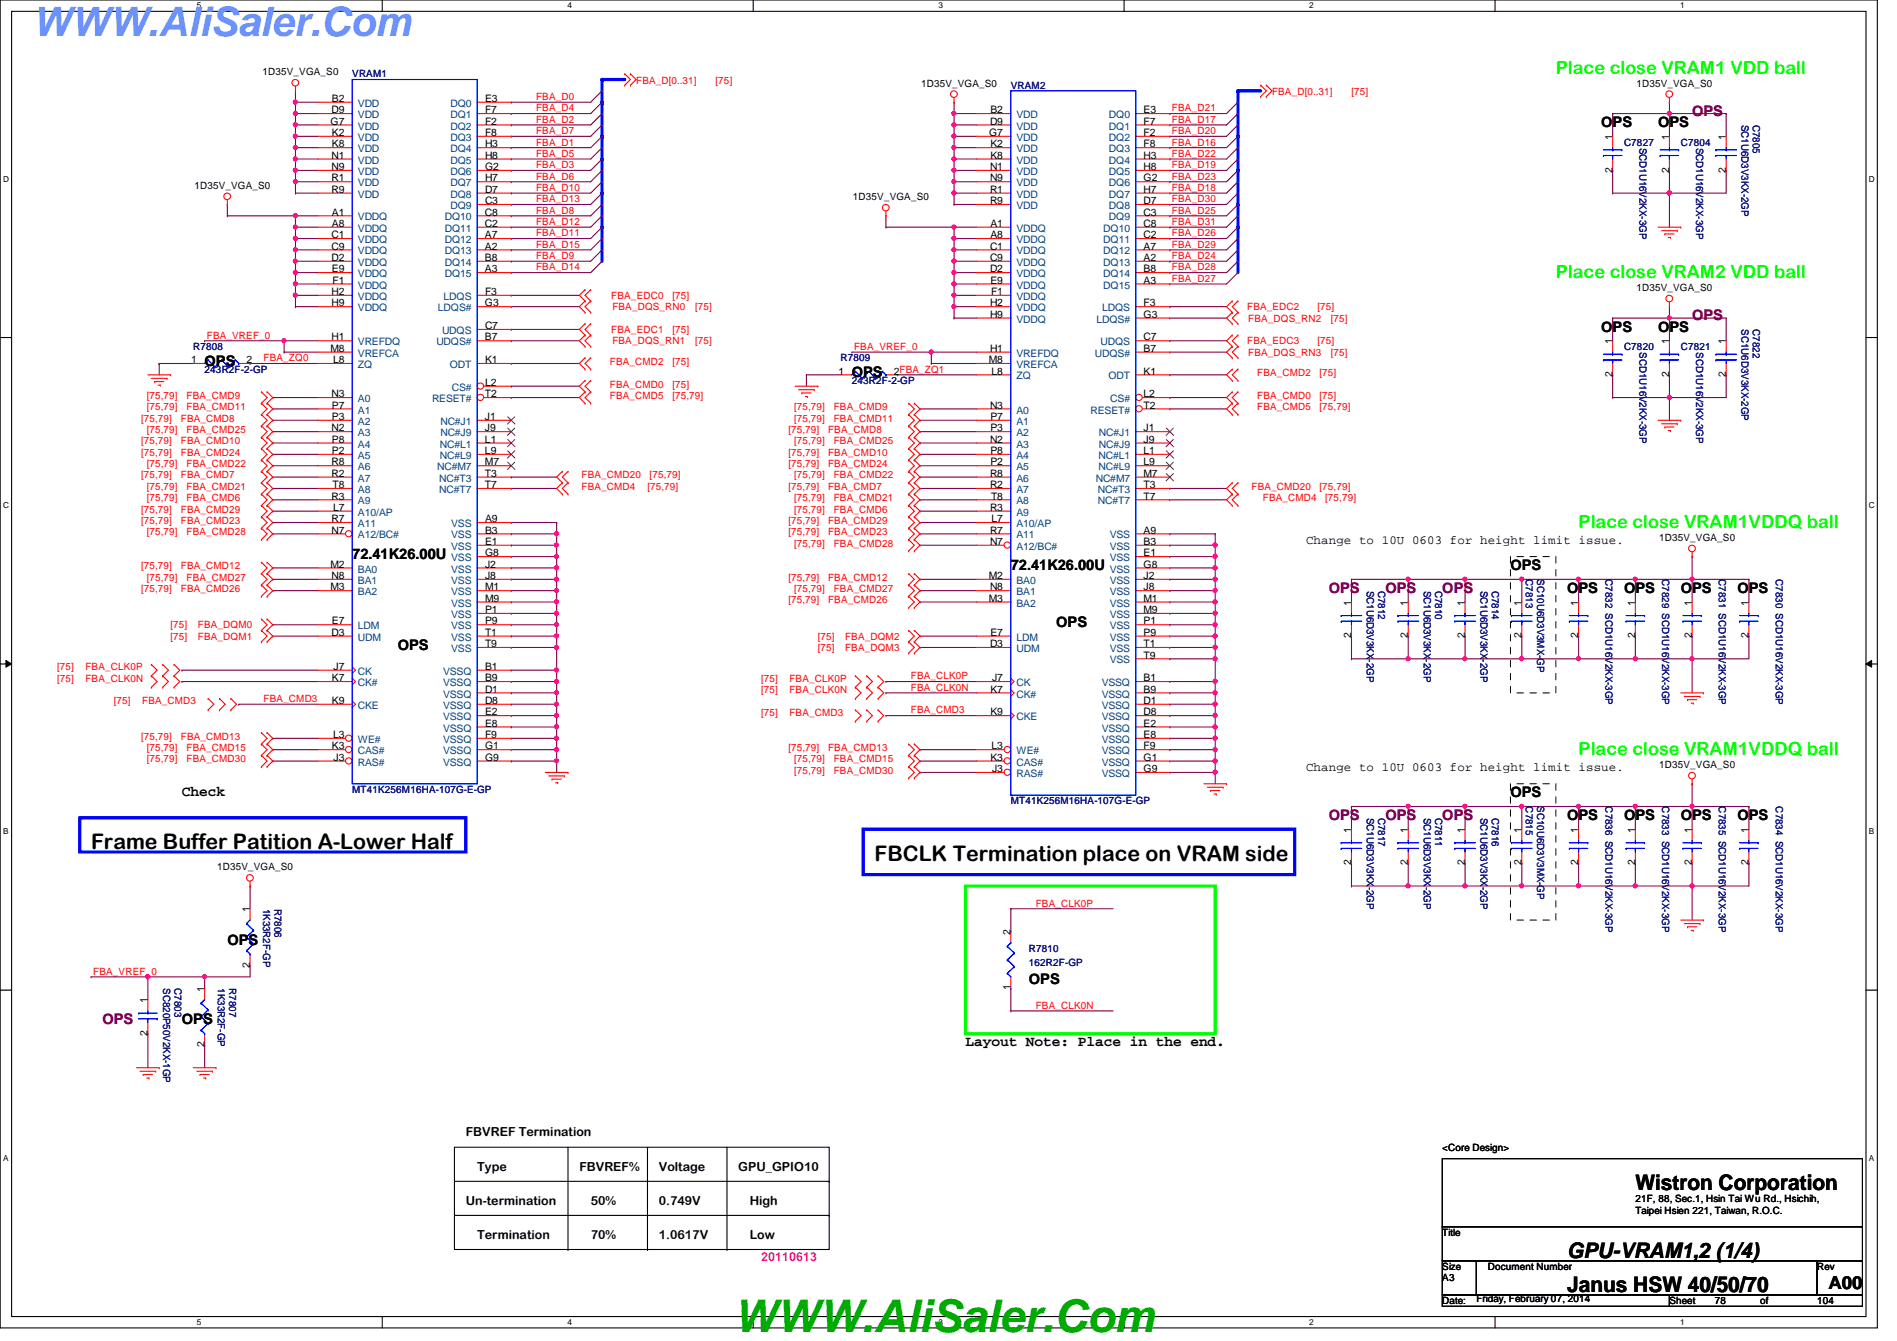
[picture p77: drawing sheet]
<svg xmlns="http://www.w3.org/2000/svg" width="297mm" height="210mm" viewBox="0 0 297 210" stroke-linecap="round" stroke-linejoin="round" font-family="sans-serif">
<defs><g id="words">
<text font-size="7.1" fill="#00ab00" x="114.9" y="208.6">WWW.AliSaler.Com</text>
<text font-size="6.3" fill="#6b91ff" x="5.1" y="5.6">WWW.AliSaler.Com</text>
<g font-size="3.3">
<text x="14.3" y="133">Frame Buffer Patition A-Lower Half</text>
<text x="136.9" y="134.7">FBCLK Termination place on VRAM side</text>
<text x="256.1" y="186.3">Wistron Corporation</text>
<text x="245.4" y="196.8">GPU-VRAM1,2 (1/4)</text>
<text x="245.4" y="202.3">Janus HSW 40/50/70</text>
</g>
<g font-size="2.8" fill="#0f0">
<text x="243.6" y="11.6">Place close VRAM1 VDD ball</text>
<text x="243.6" y="43.6">Place close VRAM2 VDD ball</text>
<text x="247.2" y="82.7">Place close VRAM1VDDQ ball</text>
<text x="247.2" y="118.2">Place close VRAM1VDDQ ball</text>
</g>
<text font-size="2.8" x="286.3" y="201.8">A00</text>
<g font-size="2.3">
<text x="250.7" y="19.9">OPS</text>
<text x="259.6" y="19.9">OPS</text>
<text x="250.7" y="51.9">OPS</text>
<text x="259.6" y="51.9">OPS</text>
<text x="32" y="57.2">OPS</text>
<text x="133.4" y="59">OPS</text>
<text x="55.2" y="87.5">72.41K26.00U</text>
<text x="158.3" y="89.2">72.41K26.00U</text>
<text x="236.5" y="89.2">OPS</text>
<text x="245.4" y="92.8">OPS</text>
<text x="254.3" y="92.8">OPS</text>
<text x="263.2" y="92.8">OPS</text>
<text x="272.1" y="92.8">OPS</text>
<text x="62.3" y="101.7">OPS</text>
<text x="165.4" y="98.1">OPS</text>
<text x="28.5" y="124.5">Check</text>
<text x="236.5" y="124.8">OPS</text>
<text x="245.4" y="128.4">OPS</text>
<text x="254.3" y="128.4">OPS</text>
<text x="263.2" y="128.4">OPS</text>
<text x="272.1" y="128.4">OPS</text>
<text x="35.6" y="147.9">OPS</text>
<text x="161.1" y="154">OPS</text>
<text x="28.5" y="160.4">OPS</text>
<text x="151.2" y="163.7">Layout Note: Place in the end.</text>
</g>
<g font-size="2.3" fill="#800080">
<text x="265" y="18.1">OPS</text>
<text x="265" y="50.1">OPS</text>
<text x="208.1" y="92.8">OPS</text>
<text x="217" y="92.8">OPS</text>
<text x="225.8" y="92.8">OPS</text>
<text x="208.1" y="128.4">OPS</text>
<text x="217" y="128.4">OPS</text>
<text x="225.8" y="128.4">OPS</text>
<text x="16" y="160.4">OPS</text>
</g>
<g font-size="1.9">
<text x="204.5" y="85.1">Change to 10U 0603 for height limit issue.</text>
<text x="204.5" y="120.7">Change to 10U 0603 for height limit issue.</text>
<text x="72.9" y="177.9">FBVREF Termination</text>
<text x="74.7" y="183.2">Type</text>
<text x="90.7" y="183.2">FBVREF%</text>
<text x="103.2" y="183.2">Voltage</text>
<text x="115.6" y="183.2">GPU_GPIO10</text>
<text x="72.9" y="188.6">Un-termination</text>
<text x="92.5" y="188.6">50%</text>
<text x="103.2" y="188.6">0.749V</text>
<text x="117.4" y="188.6">High</text>
<text x="74.7" y="193.9">Termination</text>
<text x="92.5" y="193.9">70%</text>
<text x="103.2" y="193.9">1.0617V</text>
<text x="117.4" y="193.9">Low</text>
</g>
<text font-size="1.9" fill="#f0f" x="119.2" y="197.4">20110613</text>
<g font-size="1.6">
<text x="41.1" y="11.8">1D35V_VGA_S0</text>
<text x="51.9" y="17.7">D9</text>
<text x="52" y="16">B2</text>
<text x="75.9" y="16">E3</text>
<text x="75.9" y="17.7">F7</text>
<text x="144.2" y="13.5">1D35V_VGA_S0</text>
<text x="155.1" y="17.7">B2</text>
<text x="179.1" y="17.7">E3</text>
<text x="256.2" y="13.5">1D35V_VGA_S0</text>
<text x="51.8" y="19.5">G7</text>
<text x="52" y="21.3">K2</text>
<text x="52" y="23.1">K8</text>
<text x="75.9" y="19.5">F2</text>
<text x="75.9" y="21.3">F8</text>
<text x="75.9" y="23.1">H3</text>
<text x="154.9" y="21.3">G7</text>
<text x="155" y="19.5">D9</text>
<text x="155.1" y="23.1">K2</text>
<text x="179.1" y="21.3">F2</text>
<text x="179.1" y="19.5">F7</text>
<text x="179.1" y="23.1">F8</text>
<text x="252.5" y="21.9" transform="rotate(-90 252.5 21.9)">1</text>
<text x="261.4" y="21.9" transform="rotate(-90 261.4 21.9)">1</text>
<text x="270.3" y="21.9" transform="rotate(-90 270.3 21.9)">1</text>
<text x="30.4" y="29.5">1D35V_VGA_S0</text>
<text x="51.9" y="24.8">N1</text>
<text x="51.9" y="26.6">N9</text>
<text x="51.9" y="28.4">R1</text>
<text x="75.9" y="26.6">G2</text>
<text x="75.9" y="28.4">H7</text>
<text x="75.9" y="24.8">H8</text>
<text x="155" y="26.6">N1</text>
<text x="155" y="28.4">N9</text>
<text x="155.1" y="24.8">K8</text>
<text x="179.1" y="28.4">G2</text>
<text x="179.1" y="24.8">H3</text>
<text x="179.1" y="26.6">H8</text>
<text x="252.5" y="27" transform="rotate(-90 252.5 27)">2</text>
<text x="261.4" y="27" transform="rotate(-90 261.4 27)">2</text>
<text x="270.3" y="27" transform="rotate(-90 270.3 27)">2</text>
<text x="51.9" y="30.2">R9</text>
<text x="52" y="33.7">A1</text>
<text x="52" y="35.5">A8</text>
<text x="75.9" y="35.5">C2</text>
<text x="75.9" y="33.7">C8</text>
<text x="75.9" y="32">C3</text>
<text x="75.9" y="30.2">D7</text>
<text x="133.6" y="31.3">1D35V_VGA_S0</text>
<text x="155" y="30.2">R1</text>
<text x="155" y="32">R9</text>
<text x="155.1" y="35.5">A1</text>
<text x="179.1" y="35.5">C8</text>
<text x="179.1" y="33.7">C3</text>
<text x="179.1" y="32">D7</text>
<text x="179.1" y="30.2">H7</text>
<text x="51.9" y="37.3">C1</text>
<text x="51.9" y="39.1">C9</text>
<text x="51.9" y="40.9">D2</text>
<text x="75.9" y="39.1">A2</text>
<text x="75.9" y="37.3">A7</text>
<text x="75.9" y="40.9">B8</text>
<text x="155" y="39.1">C1</text>
<text x="155" y="40.9">C9</text>
<text x="155.1" y="37.3">A8</text>
<text x="179.1" y="40.9">A2</text>
<text x="179.1" y="39.1">A7</text>
<text x="179.1" y="37.3">C2</text>
<text x="51.9" y="46.2">H2</text>
<text x="51.9" y="48">H9</text>
<text x="52" y="42.6">E9</text>
<text x="52.1" y="44.4">F1</text>
<text x="75.9" y="48">G3</text>
<text x="75.9" y="42.6">A3</text>
<text x="75.9" y="46.2">F3</text>
<text x="155" y="42.6">D2</text>
<text x="155" y="48">H2</text>
<text x="155.1" y="44.4">E9</text>
<text x="155.2" y="46.2">F1</text>
<text x="179.1" y="44.4">A3</text>
<text x="179.1" y="42.6">B8</text>
<text x="179.1" y="48">F3</text>
<text x="256.2" y="45.6">1D35V_VGA_S0</text>
<text x="51.9" y="53.3">H1</text>
<text x="75.9" y="53.3">B7</text>
<text x="75.9" y="51.5">C7</text>
<text x="155" y="49.7">H9</text>
<text x="179.1" y="49.7">G3</text>
<text x="179.1" y="53.3">C7</text>
<text x="252.5" y="53.9" transform="rotate(-90 252.5 53.9)">1</text>
<text x="261.4" y="53.9" transform="rotate(-90 261.4 53.9)">1</text>
<text x="270.3" y="53.9" transform="rotate(-90 270.3 53.9)">1</text>
<text x="29.9" y="56.9">1</text>
<text x="38.6" y="56.9">2</text>
<text x="51.7" y="55.1">M8</text>
<text x="52.2" y="56.9">L8</text>
<text x="75.9" y="56.9">K1</text>
<text x="131.3" y="58.6">1</text>
<text x="140" y="58.6">2FBA_ZQ1</text>
<text x="154.9" y="56.9">M8</text>
<text x="155" y="55.1">H1</text>
<text x="155.3" y="58.6">L8</text>
<text x="179.1" y="55.1">B7</text>
<text x="179.1" y="58.6">K1</text>
<text x="252.5" y="59" transform="rotate(-90 252.5 59)">2</text>
<text x="261.4" y="59" transform="rotate(-90 261.4 59)">2</text>
<text x="270.3" y="59" transform="rotate(-90 270.3 59)">2</text>
<text x="51.9" y="62.2">N3</text>
<text x="52" y="65.7">P3</text>
<text x="52" y="64">P7</text>
<text x="75.9" y="65.7">J1</text>
<text x="75.9" y="62.2">T2</text>
<text x="75.9" y="60.4">L2</text>
<text x="155" y="64">N3</text>
<text x="155.1" y="65.7">P7</text>
<text x="179.1" y="64">T2</text>
<text x="179.1" y="62.2">L2</text>
<text x="51.9" y="67.5">N2</text>
<text x="52" y="71.1">P2</text>
<text x="52" y="69.3">P8</text>
<text x="75.9" y="67.5">J9</text>
<text x="75.9" y="69.3">L1</text>
<text x="75.9" y="71.1">L9</text>
<text x="155" y="69.3">N2</text>
<text x="155.1" y="67.5">P3</text>
<text x="155.1" y="71.1">P8</text>
<text x="179.1" y="67.5">J1</text>
<text x="179.1" y="69.3">J9</text>
<text x="179.1" y="71.1">L1</text>
<text x="51.9" y="74.6">R2</text>
<text x="51.9" y="72.9">R8</text>
<text x="52.1" y="76.4">T8</text>
<text x="75.9" y="74.6">T3</text>
<text x="75.9" y="76.4">T7</text>
<text x="75.9" y="72.9">M7</text>
<text x="155" y="76.4">R2</text>
<text x="155" y="74.6">R8</text>
<text x="155.1" y="72.9">P2</text>
<text x="179.1" y="72.9">L9</text>
<text x="179.1" y="76.4">T3</text>
<text x="179.1" y="74.6">M7</text>
<text x="51.9" y="83.5">N7</text>
<text x="51.9" y="78.2">R3</text>
<text x="51.9" y="81.7">R7</text>
<text x="52.2" y="80">L7</text>
<text x="75.9" y="81.7">A9</text>
<text x="75.9" y="83.5">B3</text>
<text x="155" y="80">R3</text>
<text x="155" y="83.5">R7</text>
<text x="155.2" y="78.2">T8</text>
<text x="155.3" y="81.7">L7</text>
<text x="179.1" y="78.2">T7</text>
<text x="179.1" y="83.5">A9</text>
<text x="51.7" y="88.9">M2</text>
<text x="75.9" y="85.3">E1</text>
<text x="75.9" y="87.1">G8</text>
<text x="75.9" y="88.9">J2</text>
<text x="155" y="85.3">N7</text>
<text x="179.1" y="85.3">B3</text>
<text x="179.1" y="87.1">E1</text>
<text x="179.1" y="88.9">G8</text>
<text x="259.8" y="84.7">1D35V_VGA_S0</text>
<text x="51.7" y="92.4">M3</text>
<text x="51.9" y="90.6">N8</text>
<text x="75.9" y="90.6">J8</text>
<text x="75.9" y="92.4">M1</text>
<text x="75.9" y="94.2">M9</text>
<text x="75.9" y="96">P1</text>
<text x="154.9" y="90.6">M2</text>
<text x="154.9" y="94.2">M3</text>
<text x="155" y="92.4">N8</text>
<text x="179.1" y="90.6">J2</text>
<text x="179.1" y="92.4">J8</text>
<text x="179.1" y="94.2">M1</text>
<text x="179.1" y="96">M9</text>
<text x="211.6" y="94.8" transform="rotate(-90 211.6 94.8)">1</text>
<text x="220.5" y="94.8" transform="rotate(-90 220.5 94.8)">1</text>
<text x="229.4" y="94.8" transform="rotate(-90 229.4 94.8)">1</text>
<text x="238.2" y="94.8" transform="rotate(-90 238.2 94.8)">1</text>
<text x="247.1" y="94.8" transform="rotate(-90 247.1 94.8)">1</text>
<text x="256" y="94.8" transform="rotate(-90 256 94.8)">1</text>
<text x="264.9" y="94.8" transform="rotate(-90 264.9 94.8)">1</text>
<text x="273.8" y="94.8" transform="rotate(-90 273.8 94.8)">1</text>
<text x="51.9" y="99.5">D3</text>
<text x="52" y="97.7">E7</text>
<text x="75.9" y="97.7">P9</text>
<text x="75.9" y="99.5">T1</text>
<text x="75.9" y="101.3">T9</text>
<text x="155" y="101.3">D3</text>
<text x="155.1" y="99.5">E7</text>
<text x="179.1" y="97.7">P1</text>
<text x="179.1" y="99.5">P9</text>
<text x="179.1" y="101.3">T1</text>
<text x="211.6" y="99.9" transform="rotate(-90 211.6 99.9)">2</text>
<text x="220.5" y="99.9" transform="rotate(-90 220.5 99.9)">2</text>
<text x="229.4" y="99.9" transform="rotate(-90 229.4 99.9)">2</text>
<text x="238.2" y="99.9" transform="rotate(-90 238.2 99.9)">2</text>
<text x="247.1" y="99.9" transform="rotate(-90 247.1 99.9)">2</text>
<text x="256" y="99.9" transform="rotate(-90 256 99.9)">2</text>
<text x="264.9" y="99.9" transform="rotate(-90 264.9 99.9)">2</text>
<text x="273.8" y="99.9" transform="rotate(-90 273.8 99.9)">2</text>
<text x="52" y="106.6">K7</text>
<text x="52.2" y="104.9">J7</text>
<text x="75.9" y="104.9">B1</text>
<text x="75.9" y="106.6">B9</text>
<text x="155.4" y="106.6">J7</text>
<text x="179.1" y="103.1">T9</text>
<text x="179.1" y="106.6">B1</text>
<text x="52" y="110.2">K9</text>
<text x="75.9" y="108.4">D1</text>
<text x="75.9" y="110.2">D8</text>
<text x="75.9" y="112">E2</text>
<text x="75.9" y="113.7">E8</text>
<text x="155.1" y="108.4">K7</text>
<text x="155.1" y="112">K9</text>
<text x="179.1" y="108.4">B9</text>
<text x="179.1" y="110.2">D1</text>
<text x="179.1" y="112">D8</text>
<text x="179.1" y="113.7">E2</text>
<text x="52" y="117.3">K3</text>
<text x="52.2" y="115.5">L3</text>
<text x="52.2" y="119.1">J3</text>
<text x="75.9" y="115.5">F9</text>
<text x="75.9" y="117.3">G1</text>
<text x="75.9" y="119.1">G9</text>
<text x="155.1" y="119.1">K3</text>
<text x="155.3" y="117.3">L3</text>
<text x="179.1" y="115.5">E8</text>
<text x="179.1" y="117.3">F9</text>
<text x="179.1" y="119.1">G1</text>
<text x="155.4" y="120.9">J3</text>
<text x="179.1" y="120.9">G9</text>
<text x="259.8" y="120.2">1D35V_VGA_S0</text>
<text x="211.6" y="130.3" transform="rotate(-90 211.6 130.3)">1</text>
<text x="220.5" y="130.3" transform="rotate(-90 220.5 130.3)">1</text>
<text x="229.4" y="130.3" transform="rotate(-90 229.4 130.3)">1</text>
<text x="238.2" y="130.3" transform="rotate(-90 238.2 130.3)">1</text>
<text x="247.1" y="130.3" transform="rotate(-90 247.1 130.3)">1</text>
<text x="256" y="130.3" transform="rotate(-90 256 130.3)">1</text>
<text x="264.9" y="130.3" transform="rotate(-90 264.9 130.3)">1</text>
<text x="273.8" y="130.3" transform="rotate(-90 273.8 130.3)">1</text>
<text x="34" y="136.2">1D35V_VGA_S0</text>
<text x="211.6" y="135.5" transform="rotate(-90 211.6 135.5)">2</text>
<text x="220.5" y="135.5" transform="rotate(-90 220.5 135.5)">2</text>
<text x="229.4" y="135.5" transform="rotate(-90 229.4 135.5)">2</text>
<text x="238.2" y="135.5" transform="rotate(-90 238.2 135.5)">2</text>
<text x="247.1" y="135.5" transform="rotate(-90 247.1 135.5)">2</text>
<text x="256" y="135.5" transform="rotate(-90 256 135.5)">2</text>
<text x="264.9" y="135.5" transform="rotate(-90 264.9 135.5)">2</text>
<text x="273.8" y="135.5" transform="rotate(-90 273.8 135.5)">2</text>
<text x="39.1" y="142.8" transform="rotate(-90 39.1 142.8)">1</text>
<text x="158.2" y="146.3" transform="rotate(-90 158.2 146.3)">2</text>
<text x="32" y="155.2" transform="rotate(-90 32 155.2)">1</text>
<text x="39.1" y="151.5" transform="rotate(-90 39.1 151.5)">2</text>
<text x="158.2" y="155" transform="rotate(-90 158.2 155)">1</text>
<text x="23.1" y="157" transform="rotate(-90 23.1 157)">1</text>
<text x="23.1" y="162.1" transform="rotate(-90 23.1 162.1)">2</text>
<text x="32" y="163.9" transform="rotate(-90 32 163.9)">2</text>
<text x="225.8" y="180.1">&lt;Core Design&gt;</text>
<text x="256.1" y="188.1">21F, 88, Sec.1, Hsin Tai Wu Rd., Hsichih,</text>
<text x="256.1" y="189.9">Taipei Hsien 221, Taiwan, R.O.C.</text>
<text x="225.8" y="193.5">Title</text>
<text x="225.8" y="198.8">Size</text>
<text x="225.8" y="200.6">A3</text>
<text x="231.2" y="203.8">Friday, February 07, 2014</text>
<text x="233" y="198.8">Document Number</text>
<text x="284.5" y="198.8">Rev</text>
<text x="225.8" y="204.1">Date:</text>
<text x="261.4" y="204.1">Sheet</text>
<text x="268.5" y="204.1">78</text>
<text x="275.6" y="204.1">of</text>
<text x="284.5" y="204.1">104</text>
</g>
<g font-size="1.6" fill="#000080">
<text x="55.2" y="12.1">VRAM1</text>
<text x="158.3" y="13.9">VRAM2</text>
<text x="254.3" y="22.8">C7827</text>
<text x="256.7" y="23.1" transform="rotate(90 256.7 23.1)">SCD1U16V2KX-3GP</text>
<text x="263.2" y="22.8">C7804</text>
<text x="265.6" y="23.1" transform="rotate(90 265.6 23.1)">SCD1U16V2KX-3GP</text>
<text x="272.7" y="19.6" transform="rotate(90 272.7 19.6)">SC1U6D3V3KX-2GP</text>
<text x="274.5" y="19.6" transform="rotate(90 274.5 19.6)">C7805</text>
<text x="272.7" y="51.6" transform="rotate(90 272.7 51.6)">SC1U6D3V3KX-2GP</text>
<text x="274.5" y="51.6" transform="rotate(90 274.5 51.6)">C7822</text>
<text x="30.3" y="54.8">R7808</text>
<text x="32" y="58.3">243R2F-2-GP</text>
<text x="131.6" y="56.6">R7809</text>
<text x="254.3" y="54.8">C7820</text>
<text x="256.7" y="55.1" transform="rotate(90 256.7 55.1)">SCD1U16V2KX-3GP</text>
<text x="263.2" y="54.8">C7821</text>
<text x="265.6" y="55.1" transform="rotate(90 265.6 55.1)">SCD1U16V2KX-3GP</text>
<text x="133.4" y="60.1">243R2F-2-GP</text>
<text x="214" y="92.5" transform="rotate(90 214 92.5)">SC1U6D3V3KX-2GP</text>
<text x="215.8" y="92.5" transform="rotate(90 215.8 92.5)">C7812</text>
<text x="222.9" y="92.5" transform="rotate(90 222.9 92.5)">SC1U6D3V3KX-2GP</text>
<text x="224.7" y="92.5" transform="rotate(90 224.7 92.5)">C7810</text>
<text x="231.8" y="92.5" transform="rotate(90 231.8 92.5)">SC1U6D3V3KX-2GP</text>
<text x="233.6" y="92.5" transform="rotate(90 233.6 92.5)">C7814</text>
<text x="238.9" y="90.7" transform="rotate(90 238.9 90.7)">C7813</text>
<text x="240.7" y="90.7" transform="rotate(90 240.7 90.7)">SC10U6D3V3MX-GP</text>
<text x="251.4" y="90.7" transform="rotate(90 251.4 90.7)">C7832 SCD1U16V2KX-3GP</text>
<text x="260.3" y="90.7" transform="rotate(90 260.3 90.7)">C7829 SCD1U16V2KX-3GP</text>
<text x="269.2" y="90.7" transform="rotate(90 269.2 90.7)">C7831 SCD1U16V2KX-3GP</text>
<text x="278" y="90.7" transform="rotate(90 278 90.7)">C7830 SCD1U16V2KX-3GP</text>
<text x="55.2" y="124.1">MT41K256M16HA-107G-E-GP</text>
<text x="158.3" y="125.9">MT41K256M16HA-107G-E-GP</text>
<text x="214" y="128" transform="rotate(90 214 128)">SC1U6D3V3KX-2GP</text>
<text x="215.8" y="128" transform="rotate(90 215.8 128)">C7817</text>
<text x="222.9" y="128" transform="rotate(90 222.9 128)">SC1U6D3V3KX-2GP</text>
<text x="224.7" y="128" transform="rotate(90 224.7 128)">C7811</text>
<text x="231.8" y="128" transform="rotate(90 231.8 128)">SC1U6D3V3KX-2GP</text>
<text x="233.6" y="128" transform="rotate(90 233.6 128)">C7816</text>
<text x="238.9" y="126.2" transform="rotate(90 238.9 126.2)">C7815</text>
<text x="240.7" y="126.2" transform="rotate(90 240.7 126.2)">SC10U6D3V3MX-GP</text>
<text x="251.4" y="126.2" transform="rotate(90 251.4 126.2)">C7836 SCD1U16V2KX-3GP</text>
<text x="260.3" y="126.2" transform="rotate(90 260.3 126.2)">C7833 SCD1U16V2KX-3GP</text>
<text x="269.2" y="126.2" transform="rotate(90 269.2 126.2)">C7835 SCD1U16V2KX-3GP</text>
<text x="278" y="126.2" transform="rotate(90 278 126.2)">C7834 SCD1U16V2KX-3GP</text>
<text x="41.2" y="142.2" transform="rotate(90 41.2 142.2)">1K33R2F-GP</text>
<text x="43" y="142.2" transform="rotate(90 43 142.2)">R7806</text>
<text x="161.1" y="149">R7810</text>
<text x="25.6" y="154.7" transform="rotate(90 25.6 154.7)">SC820P50V2KX-1GP</text>
<text x="27.3" y="154.7" transform="rotate(90 27.3 154.7)">C7803</text>
<text x="34.1" y="154.7" transform="rotate(90 34.1 154.7)">1K33R2F-GP</text>
<text x="35.9" y="154.7" transform="rotate(90 35.9 154.7)">R7807</text>
<text x="161.1" y="151.1">162R2F-GP</text>
</g>
<g font-size="1.6" fill="#004080">
<text x="56" y="16.7">VDD</text>
<text x="70.5" y="16.7">DQ0</text>
<text x="56" y="18.5">VDD</text>
<text x="56" y="20.3">VDD</text>
<text x="56" y="22.1">VDD</text>
<text x="56" y="23.8">VDD</text>
<text x="70.5" y="20.3">DQ2</text>
<text x="70.5" y="18.5">DQ1</text>
<text x="70.5" y="22.1">DQ3</text>
<text x="70.5" y="23.8">DQ4</text>
<text x="159.2" y="18.5">VDD</text>
<text x="159.2" y="20.3">VDD</text>
<text x="159.2" y="22.1">VDD</text>
<text x="159.2" y="23.8">VDD</text>
<text x="173.6" y="18.5">DQ0</text>
<text x="173.6" y="22.1">DQ2</text>
<text x="173.6" y="20.3">DQ1</text>
<text x="173.6" y="23.8">DQ3</text>
<text x="56" y="25.6">VDD</text>
<text x="56" y="27.4">VDD</text>
<text x="56" y="29.2">VDD</text>
<text x="70.5" y="27.4">DQ6</text>
<text x="70.5" y="29.2">DQ7</text>
<text x="70.5" y="25.6">DQ5</text>
<text x="159.2" y="25.6">VDD</text>
<text x="159.2" y="27.4">VDD</text>
<text x="159.2" y="29.2">VDD</text>
<text x="173.6" y="29.2">DQ6</text>
<text x="173.6" y="25.6">DQ4</text>
<text x="173.6" y="27.4">DQ5</text>
<text x="56" y="30.9">VDD</text>
<text x="56" y="34.5">VDDQ</text>
<text x="69.6" y="34.5">DQ10</text>
<text x="70.5" y="32.7">DQ9</text>
<text x="70.5" y="30.9">DQ8</text>
<text x="159.2" y="30.9">VDD</text>
<text x="159.2" y="32.7">VDD</text>
<text x="173.6" y="34.5">DQ9</text>
<text x="173.6" y="32.7">DQ8</text>
<text x="173.6" y="30.9">DQ7</text>
<text x="56" y="36.3">VDDQ</text>
<text x="56" y="38.1">VDDQ</text>
<text x="56" y="39.8">VDDQ</text>
<text x="56" y="41.6">VDDQ</text>
<text x="69.6" y="39.8">DQ13</text>
<text x="69.6" y="38.1">DQ12</text>
<text x="69.6" y="41.6">DQ14</text>
<text x="69.6" y="36.3">DQ11</text>
<text x="159.2" y="36.3">VDDQ</text>
<text x="159.2" y="38.1">VDDQ</text>
<text x="159.2" y="39.8">VDDQ</text>
<text x="159.2" y="41.6">VDDQ</text>
<text x="172.8" y="41.6">DQ13</text>
<text x="172.8" y="39.8">DQ12</text>
<text x="172.8" y="38.1">DQ11</text>
<text x="172.8" y="36.3">DQ10</text>
<text x="56" y="43.4">VDDQ</text>
<text x="56" y="45.2">VDDQ</text>
<text x="56" y="46.9">VDDQ</text>
<text x="69.5" y="46.9">LDQS</text>
<text x="69.6" y="43.4">DQ15</text>
<text x="159.2" y="43.4">VDDQ</text>
<text x="159.2" y="45.2">VDDQ</text>
<text x="159.2" y="46.9">VDDQ</text>
<text x="172.8" y="45.2">DQ15</text>
<text x="172.8" y="43.4">DQ14</text>
<text x="56" y="48.7">VDDQ</text>
<text x="68.6" y="48.7">LDQS#</text>
<text x="69.2" y="52.3">UDQS</text>
<text x="159.2" y="48.7">VDDQ</text>
<text x="159.2" y="50.5">VDDQ</text>
<text x="171.7" y="50.5">LDQS#</text>
<text x="172.6" y="48.7">LDQS</text>
<text x="56" y="54.1">VREFDQ</text>
<text x="56" y="57.6">ZQ</text>
<text x="56" y="55.8">VREFCA</text>
<text x="68.3" y="54.1">UDQS#</text>
<text x="70.4" y="57.6">ODT</text>
<text x="159.2" y="55.8">VREFDQ</text>
<text x="159.2" y="59.4">ZQ</text>
<text x="159.2" y="57.6">VREFCA</text>
<text x="171.4" y="55.8">UDQS#</text>
<text x="172.3" y="54.1">UDQS</text>
<text x="173.6" y="59.4">ODT</text>
<text x="56" y="62.9">A0</text>
<text x="56" y="64.7">A1</text>
<text x="67.6" y="62.9">RESET#</text>
<text x="70.7" y="61.2">CS#</text>
<text x="159.2" y="64.7">A0</text>
<text x="170.8" y="64.7">RESET#</text>
<text x="173.9" y="62.9">CS#</text>
<text x="56" y="68.3">A3</text>
<text x="56" y="71.8">A5</text>
<text x="56" y="66.5">A2</text>
<text x="56" y="70.1">A4</text>
<text x="68.9" y="70.1">NC#L1</text>
<text x="68.9" y="71.8">NC#L9</text>
<text x="69" y="66.5">NC#J1</text>
<text x="69" y="68.3">NC#J9</text>
<text x="159.2" y="70.1">A3</text>
<text x="159.2" y="68.3">A2</text>
<text x="159.2" y="66.5">A1</text>
<text x="159.2" y="71.8">A4</text>
<text x="172" y="71.8">NC#L1</text>
<text x="172.1" y="68.3">NC#J1</text>
<text x="172.1" y="70.1">NC#J9</text>
<text x="56" y="75.4">A7</text>
<text x="56" y="73.6">A6</text>
<text x="56" y="77.2">A8</text>
<text x="68.4" y="73.6">NC#M7</text>
<text x="68.8" y="75.4">NC#T3</text>
<text x="68.8" y="77.2">NC#T7</text>
<text x="159.2" y="73.6">A5</text>
<text x="159.2" y="77.2">A7</text>
<text x="159.2" y="75.4">A6</text>
<text x="171.6" y="75.4">NC#M7</text>
<text x="171.9" y="77.2">NC#T3</text>
<text x="172" y="73.6">NC#L9</text>
<text x="56" y="80.7">A10/AP</text>
<text x="56" y="79">A9</text>
<text x="56" y="82.5">A11</text>
<text x="70.7" y="82.5">VSS</text>
<text x="159.2" y="82.5">A10/AP</text>
<text x="159.2" y="80.7">A9</text>
<text x="159.2" y="79">A8</text>
<text x="171.9" y="79">NC#T7</text>
<text x="56" y="89.6">BA0</text>
<text x="56" y="84.3">A12/BC#</text>
<text x="70.7" y="84.3">VSS</text>
<text x="70.7" y="86.1">VSS</text>
<text x="70.7" y="87.8">VSS</text>
<text x="70.7" y="89.6">VSS</text>
<text x="159.2" y="86.1">A12/BC#</text>
<text x="159.2" y="84.3">A11</text>
<text x="173.8" y="84.3">VSS</text>
<text x="173.8" y="86.1">VSS</text>
<text x="173.8" y="87.8">VSS</text>
<text x="173.8" y="89.6">VSS</text>
<text x="56" y="93.2">BA2</text>
<text x="56" y="91.4">BA1</text>
<text x="70.7" y="91.4">VSS</text>
<text x="70.7" y="93.2">VSS</text>
<text x="70.7" y="95">VSS</text>
<text x="159.2" y="91.4">BA0</text>
<text x="159.2" y="95">BA2</text>
<text x="159.2" y="93.2">BA1</text>
<text x="173.8" y="91.4">VSS</text>
<text x="173.8" y="93.2">VSS</text>
<text x="173.8" y="95">VSS</text>
<text x="56" y="100.3">UDM</text>
<text x="56" y="98.5">LDM</text>
<text x="70.7" y="96.7">VSS</text>
<text x="70.7" y="98.5">VSS</text>
<text x="70.7" y="100.3">VSS</text>
<text x="159.2" y="100.3">LDM</text>
<text x="173.8" y="96.7">VSS</text>
<text x="173.8" y="98.5">VSS</text>
<text x="173.8" y="100.3">VSS</text>
<text x="56" y="105.6">CK</text>
<text x="56" y="107.4">CK#</text>
<text x="69.4" y="105.6">VSSQ</text>
<text x="69.4" y="107.4">VSSQ</text>
<text x="70.7" y="102.1">VSS</text>
<text x="159.2" y="107.4">CK</text>
<text x="159.2" y="102.1">UDM</text>
<text x="172.5" y="107.4">VSSQ</text>
<text x="173.8" y="102.1">VSS</text>
<text x="173.8" y="103.8">VSS</text>
<text x="56" y="111">CKE</text>
<text x="69.4" y="109.2">VSSQ</text>
<text x="69.4" y="111">VSSQ</text>
<text x="69.4" y="112.7">VSSQ</text>
<text x="159.2" y="109.2">CK#</text>
<text x="159.2" y="112.7">CKE</text>
<text x="172.5" y="109.2">VSSQ</text>
<text x="172.5" y="111">VSSQ</text>
<text x="172.5" y="112.7">VSSQ</text>
<text x="56" y="119.8">RAS#</text>
<text x="56" y="118.1">CAS#</text>
<text x="56" y="116.3">WE#</text>
<text x="69.4" y="114.5">VSSQ</text>
<text x="69.4" y="116.3">VSSQ</text>
<text x="69.4" y="118.1">VSSQ</text>
<text x="69.4" y="119.8">VSSQ</text>
<text x="159.2" y="119.8">CAS#</text>
<text x="159.2" y="118.1">WE#</text>
<text x="172.5" y="114.5">VSSQ</text>
<text x="172.5" y="116.3">VSSQ</text>
<text x="172.5" y="118.1">VSSQ</text>
<text x="172.5" y="119.8">VSSQ</text>
<text x="159.2" y="121.6">RAS#</text>
<text x="172.5" y="121.6">VSSQ</text>
</g>
<g font-size="1.6" fill="#f00">
<text x="83.9" y="17.4">FBA_D4</text>
<text x="83.9" y="15.7">FBA_D0</text>
<text x="99.6" y="13.2">FBA_D[0..31]</text>
<text x="112.1" y="13.2">[75]</text>
<text x="183.5" y="17.4">FBA_D21</text>
<text x="199.2" y="14.9">FBA_D[0..31]</text>
<text x="211.6" y="14.9">[75]</text>
<text x="83.9" y="19.2">FBA_D2</text>
<text x="83.9" y="21">FBA_D7</text>
<text x="83.9" y="22.8">FBA_D1</text>
<text x="183.5" y="21">FBA_D20</text>
<text x="183.5" y="19.2">FBA_D17</text>
<text x="183.5" y="22.8">FBA_D16</text>
<text x="83.9" y="26.3">FBA_D3</text>
<text x="83.9" y="28.1">FBA_D6</text>
<text x="83.9" y="24.6">FBA_D5</text>
<text x="83.9" y="29.9">FBA_D10</text>
<text x="183.5" y="29.9">FBA_D18</text>
<text x="183.5" y="28.1">FBA_D23</text>
<text x="183.5" y="24.6">FBA_D22</text>
<text x="183.5" y="26.3">FBA_D19</text>
<text x="83.9" y="33.4">FBA_D8</text>
<text x="83.9" y="31.7">FBA_D13</text>
<text x="83.9" y="35.2">FBA_D12</text>
<text x="183.5" y="31.7">FBA_D30</text>
<text x="183.5" y="35.2">FBA_D31</text>
<text x="183.5" y="33.4">FBA_D25</text>
<text x="83.9" y="38.8">FBA_D15</text>
<text x="83.9" y="40.6">FBA_D9</text>
<text x="83.9" y="37">FBA_D11</text>
<text x="183.5" y="37">FBA_D26</text>
<text x="183.5" y="38.8">FBA_D29</text>
<text x="183.5" y="40.6">FBA_D24</text>
<text x="83.9" y="42.3">FBA_D14</text>
<text x="95.7" y="46.8">FBA_EDC0</text>
<text x="105.3" y="46.8">[75]</text>
<text x="183.5" y="42.3">FBA_D28</text>
<text x="183.5" y="44.1">FBA_D27</text>
<text x="32.4" y="53">FBA_VREF_0</text>
<text x="95.7" y="52.1">FBA_EDC1</text>
<text x="95.9" y="48.6">FBA_DQS_RN0</text>
<text x="95.9" y="53.9">FBA_DQS_RN1</text>
<text x="105.3" y="52.1">[75]</text>
<text x="108.8" y="48.6">[75]</text>
<text x="108.8" y="53.9">[75]</text>
<text x="195.3" y="48.6">FBA_EDC2</text>
<text x="195.3" y="53.9">FBA_EDC3</text>
<text x="195.4" y="50.3">FBA_DQS_RN2</text>
<text x="206.3" y="48.6">[75]</text>
<text x="206.3" y="53.9">[75]</text>
<text x="208.4" y="50.3">[75]</text>
<text x="41.3" y="56.6">FBA_ZQ0</text>
<text x="95.5" y="57.1">FBA_CMD2</text>
<text x="105.3" y="57.1">[75]</text>
<text x="133.7" y="54.8">FBA_VREF_0</text>
<text x="195.4" y="55.7">FBA_DQS_RN3</text>
<text x="196.8" y="58.9">FBA_CMD2</text>
<text x="206.6" y="58.9">[75]</text>
<text x="208.4" y="55.7">[75]</text>
<text x="22.1" y="66">[75,79]</text>
<text x="23" y="62.4">[75,79]</text>
<text x="23" y="64.2">[75,79]</text>
<text x="28.3" y="66">FBA_CMD8</text>
<text x="29.2" y="62.4">FBA_CMD9</text>
<text x="29.2" y="64.2">FBA_CMD11</text>
<text x="95.5" y="62.4">FBA_CMD5</text>
<text x="95.5" y="60.7">FBA_CMD0</text>
<text x="105.3" y="62.4">[75,79]</text>
<text x="105.3" y="60.7">[75]</text>
<text x="124.3" y="64.2">[75,79]</text>
<text x="124.3" y="66">[75,79]</text>
<text x="130.6" y="64.2">FBA_CMD9</text>
<text x="130.6" y="66">FBA_CMD11</text>
<text x="196.8" y="62.4">FBA_CMD0</text>
<text x="196.8" y="64.2">FBA_CMD5</text>
<text x="206.6" y="62.4">[75]</text>
<text x="206.6" y="64.2">[75,79]</text>
<text x="22.1" y="71.3">[75,79]</text>
<text x="22.1" y="69.6">[75,79]</text>
<text x="23" y="67.8">[75,79]</text>
<text x="28.3" y="71.3">FBA_CMD24</text>
<text x="28.3" y="69.6">FBA_CMD10</text>
<text x="29.2" y="67.8">FBA_CMD25</text>
<text x="123.4" y="71.3">[75,79]</text>
<text x="123.4" y="67.8">[75,79]</text>
<text x="124.3" y="69.6">[75,79]</text>
<text x="129.7" y="71.3">FBA_CMD10</text>
<text x="129.7" y="67.8">FBA_CMD8</text>
<text x="130.6" y="69.6">FBA_CMD25</text>
<text x="22.1" y="74.9">[75,79]</text>
<text x="23" y="76.7">[75,79]</text>
<text x="23" y="73.1">[75,79]</text>
<text x="28.3" y="74.9">FBA_CMD7</text>
<text x="29.2" y="76.7">FBA_CMD21</text>
<text x="29.2" y="73.1">FBA_CMD22</text>
<text x="91.1" y="76.7">FBA_CMD4</text>
<text x="91.1" y="74.9">FBA_CMD20</text>
<text x="101.4" y="76.7">[75,79]</text>
<text x="101.7" y="74.9">[75,79]</text>
<text x="123.4" y="76.7">[75,79]</text>
<text x="123.4" y="73.1">[75,79]</text>
<text x="124.3" y="74.9">[75,79]</text>
<text x="129.7" y="76.7">FBA_CMD7</text>
<text x="129.7" y="73.1">FBA_CMD24</text>
<text x="130.6" y="74.9">FBA_CMD22</text>
<text x="196" y="76.7">FBA_CMD20</text>
<text x="206.6" y="76.7">[75,79]</text>
<text x="22.1" y="80.2">[75,79]</text>
<text x="22.1" y="82">[75,79]</text>
<text x="23" y="83.8">[75,79]</text>
<text x="23" y="78.4">[75,79]</text>
<text x="28.3" y="80.2">FBA_CMD29</text>
<text x="28.3" y="82">FBA_CMD23</text>
<text x="29.2" y="83.8">FBA_CMD28</text>
<text x="29.2" y="78.4">FBA_CMD6</text>
<text x="123.4" y="82">[75,79]</text>
<text x="123.4" y="83.8">[75,79]</text>
<text x="124.3" y="78.4">[75,79]</text>
<text x="124.3" y="80.2">[75,79]</text>
<text x="129.7" y="82">FBA_CMD29</text>
<text x="129.7" y="83.8">FBA_CMD23</text>
<text x="130.6" y="78.4">FBA_CMD21</text>
<text x="130.6" y="80.2">FBA_CMD6</text>
<text x="197.7" y="78.4">FBA_CMD4</text>
<text x="207.5" y="78.4">[75,79]</text>
<text x="22.1" y="89.1">[75,79]</text>
<text x="28.3" y="89.1">FBA_CMD12</text>
<text x="124.3" y="85.6">[75,79]</text>
<text x="130.6" y="85.6">FBA_CMD28</text>
<text x="22.1" y="92.7">[75,79]</text>
<text x="23" y="90.9">[75,79]</text>
<text x="28.3" y="92.7">FBA_CMD26</text>
<text x="29.2" y="90.9">FBA_CMD27</text>
<text x="123.4" y="90.9">[75,79]</text>
<text x="123.4" y="94.4">[75,79]</text>
<text x="124.3" y="92.7">[75,79]</text>
<text x="129.7" y="90.9">FBA_CMD12</text>
<text x="129.7" y="94.4">FBA_CMD26</text>
<text x="130.6" y="92.7">FBA_CMD27</text>
<text x="26.7" y="98.3">[75]</text>
<text x="26.7" y="100.1">[75]</text>
<text x="31" y="98.3">FBA_DQM0</text>
<text x="31" y="100.1">FBA_DQM1</text>
<text x="128.1" y="101.9">[75]</text>
<text x="128.1" y="100.1">[75]</text>
<text x="132.3" y="101.9">FBA_DQM3</text>
<text x="132.3" y="100.1">FBA_DQM2</text>
<text x="8.9" y="106.7">[75]</text>
<text x="8.9" y="104.9">[75]</text>
<text x="13.4" y="106.7">FBA_CLK0N</text>
<text x="13.4" y="104.9">FBA_CLK0P</text>
<text x="119.2" y="106.7">[75]</text>
<text x="123.6" y="106.7">FBA_CLK0P</text>
<text x="142.6" y="106.3">FBA_CLK0P</text>
<text x="17.8" y="110.2">[75]</text>
<text x="22.3" y="110.2">FBA_CMD3</text>
<text x="41.3" y="109.9">FBA_CMD3</text>
<text x="119.2" y="108.5">[75]</text>
<text x="119.2" y="112">[75]</text>
<text x="123.6" y="108.5">FBA_CLK0N</text>
<text x="123.6" y="112">FBA_CMD3</text>
<text x="142.6" y="108.1">FBA_CLK0N</text>
<text x="142.6" y="111.7">FBA_CMD3</text>
<text x="22.1" y="115.8">[75,79]</text>
<text x="23" y="119.3">[75,79]</text>
<text x="23" y="117.6">[75,79]</text>
<text x="28.3" y="115.8">FBA_CMD13</text>
<text x="29.2" y="119.3">FBA_CMD30</text>
<text x="29.2" y="117.6">FBA_CMD15</text>
<text x="123.4" y="117.6">[75,79]</text>
<text x="124.3" y="119.3">[75,79]</text>
<text x="129.7" y="117.6">FBA_CMD13</text>
<text x="130.6" y="119.3">FBA_CMD15</text>
<text x="124.3" y="121.1">[75,79]</text>
<text x="130.6" y="121.1">FBA_CMD30</text>
<text x="162.2" y="141.9">FBA_CLK0P</text>
<text x="14.6" y="152.6">FBA_VREF_0</text>
<text x="162.2" y="157.9">FBA_CLK0N</text>
</g>
<g font-size="1.3">
<text x="30.8" y="1.3">5</text>
<text x="88.9" y="1.3">4</text>
<text x="146.9" y="1.3">3</text>
<text x="205" y="1.3">2</text>
<text x="263.1" y="1.3">1</text>
<text x=".5" y="28.4">D</text>
<text x="292.6" y="28.4">D</text>
<text x=".5" y="79.5">C</text>
<text x="292.6" y="79.5">C</text>
<text x=".5" y="130.6">B</text>
<text x="292.6" y="130.6">B</text>
<text x=".5" y="181.7">A</text>
<text x="292.6" y="181.7">A</text>
<text x="30.8" y="207.4">5</text>
<text x="88.9" y="207.4">4</text>
<text x="146.9" y="207.4">3</text>
<text x="205" y="207.4">2</text>
<text x="263.1" y="207.4">1</text>
</g>
</g></defs>
<path d="M0 0h294v207.9h-294zM1.8 1.8h290.4v204.3h-290.4z" fill="none" stroke="#000" stroke-width=".17"/>
<g fill="#fff">
<path d="M30.8 .2h.7v1.4h-.7z"/>
<path d="M30.8 206.2h.7v1.4h-.7z"/>
</g>
<path d="M59.9 0v1.8M59.9 206.1v1.8" fill="none" stroke="#000" stroke-width=".17"/>
<g fill="#fff">
<path d="M88.9 .2h.6v1.4h-.6z"/>
<path d="M88.9 206.2h.6v1.4h-.6z"/>
</g>
<path d="M117.9 0v1.8M117.9 206.1v1.8" fill="none" stroke="#000" stroke-width=".17"/>
<g fill="#fff">
<path d="M146.9 .2h.7v1.4h-.7z"/>
<path d="M146.9 206.2h.7v1.4h-.7z"/>
</g>
<path d="M176 0v1.8M176 206.1v1.8" fill="none" stroke="#000" stroke-width=".17"/>
<g fill="#fff">
<path d="M205 .2h.7v1.4h-.7z"/>
<path d="M205 206.2h.7v1.4h-.7z"/>
</g>
<path d="M234.1 0v1.8M234.1 206.1v1.8" fill="none" stroke="#000" stroke-width=".17"/>
<g fill="#fff">
<path d="M263.1 .2h.7v1.4h-.7z"/>
<path d="M263.1 206.2h.7v1.4h-.7z"/>
<path d="M.5 27.3h.9v1.4h-.9z"/>
<path d="M292.6 27.3h.9v1.4h-.9z"/>
<path d="M.5 78.4h.9v1.4h-.9z"/>
<path d="M292.6 78.4h.9v1.4h-.9z"/>
</g>
<path d="M0 52.8h1.8M292.2 52.8h1.8" fill="none" stroke="#000" stroke-width=".17"/>
<g fill="#fff">
<path d="M.5 129.5h.8v1.4h-.8z"/>
<path d="M292.6 129.5h.9v1.4h-.9z"/>
</g>
<path d="M0 103.9h1.8M292.2 103.9h1.8" fill="none" stroke="#000" stroke-width=".17"/>
<path d="M.9 103.4l.9 .5-.9 .5zM292.2 103.9l.9-.5v1z" fill="#000"/>
<path d="M.9 103.4l.9 .5-.9 .5zM292.2 103.9l.9-.5v1z" fill="none" stroke="#000" stroke-width=".16"/>
<g fill="#fff">
<path d="M.5 180.5h.8v1.4h-.8z"/>
<path d="M292.6 180.5h.9v1.4h-.9z"/>
</g>
<path d="M0 155h1.8M292.2 155h1.8" fill="none" stroke="#000" stroke-width=".17"/>
<path d="M261.4 16h.1M261.4 16v1.8M270.3 49.8h.1M270.3 58.7h.1M270.3 49.8v3.5M270.3 58.7v3.5M211.6 138.7h.1M211.6 138.7h17.8M220.5 138.7h.1" fill="none" stroke="#800040" stroke-width=".17"/>
<circle cx="220.5" cy="138.7" r=".32" fill="#f0f"/>
<circle cx="220.5" cy="138.7" r=".32" fill="none" stroke="#f0f" stroke-width=".17"/>
<path d="M229.4 138.7h.1M229.4 138.7h8.9" fill="none" stroke="#800040" stroke-width=".17"/>
<circle cx="229.4" cy="138.7" r=".32" fill="#f0f"/>
<circle cx="229.4" cy="138.7" r=".32" fill="none" stroke="#f0f" stroke-width=".17"/>
<path d="M238.3 135.1h.1M238.3 126.2h.1M238.3 135.1v3.6M238.3 126.2h8.9M247.2 138.7h8.9M247.2 138.7h.1" fill="none" stroke="#800040" stroke-width=".17"/>
<circle cx="247.2" cy="126.2" r=".32" fill="#f0f"/>
<circle cx="247.2" cy="126.2" r=".32" fill="none" stroke="#f0f" stroke-width=".17"/>
<circle cx="238.3" cy="126.2" r=".32" fill="#f0f"/>
<circle cx="238.3" cy="126.2" r=".32" fill="none" stroke="#f0f" stroke-width=".17"/>
<path d="M211.6 126.2h.1M211.6 126.2v3.6M211.6 126.2h17.8M220.5 126.2h.1M220.5 135.1h.1M220.5 126.2v3.6M220.5 135.1v3.6M229.4 135.1h.1M229.4 126.2h.1M229.4 126.2v3.6M229.4 135.1v3.6" fill="none" stroke="#800040" stroke-width=".17"/>
<circle cx="220.5" cy="126.2" r=".32" fill="#f0f"/>
<circle cx="220.5" cy="126.2" r=".32" fill="none" stroke="#f0f" stroke-width=".17"/>
<path d="M211.6 135.1h.1M211.6 135.1v3.6M229.4 126.2h.1M229.4 126.2h8.9M238.3 126.2h.1M238.3 126.2v3.6" fill="none" stroke="#800040" stroke-width=".17"/>
<circle cx="229.4" cy="126.2" r=".32" fill="#f0f"/>
<circle cx="229.4" cy="126.2" r=".32" fill="none" stroke="#f0f" stroke-width=".17"/>
<path d="M256.1 138.7h.1M256.1 138.7h8.9M265 138.7h.1M265 126.2h.1M265 126.2v3.6M265 138.7v5.3" fill="none" stroke="#800040" stroke-width=".17"/>
<circle cx="256" cy="138.7" r=".32" fill="#f0f"/>
<circle cx="256" cy="138.7" r=".32" fill="none" stroke="#f0f" stroke-width=".17"/>
<path d="M256.1 126.2h.1M256.1 126.2h8.9" fill="none" stroke="#800040" stroke-width=".17"/>
<circle cx="256" cy="126.2" r=".32" fill="#f0f"/>
<circle cx="256" cy="126.2" r=".32" fill="none" stroke="#f0f" stroke-width=".17"/>
<path d="M247.2 135.1h.1M247.2 135.1v3.6M256.1 135.1h.1M256.1 135.1v3.6M265 135.1h.1M265 122.7h.1M265 122.7v3.5M265 135.1v3.6M273.9 126.2h.1M273.9 126.2v3.6" fill="none" stroke="#800040" stroke-width=".17"/>
<circle cx="247.2" cy="138.7" r=".32" fill="#f0f"/>
<circle cx="247.2" cy="138.7" r=".32" fill="none" stroke="#f0f" stroke-width=".17"/>
<path d="M265 138.7h.1M273.9 135.1h.1M273.9 135.1v3.6h-8.9" fill="none" stroke="#800040" stroke-width=".17"/>
<circle cx="264.9" cy="138.7" r=".32" fill="#f0f"/>
<circle cx="264.9" cy="138.7" r=".32" fill="none" stroke="#f0f" stroke-width=".17"/>
<path d="M247.2 126.2h8.9M247.2 126.2h.1M247.2 126.2v3.6M256.1 126.2h.1M256.1 126.2v3.6M265 126.2h.1M265 126.2h8.9" fill="none" stroke="#800040" stroke-width=".17"/>
<circle cx="264.9" cy="126.2" r=".32" fill="#f0f"/>
<circle cx="264.9" cy="126.2" r=".32" fill="none" stroke="#f0f" stroke-width=".17"/>
<path d="M261.4 30.2h.1M261.4 30.2v5.4" fill="none" stroke="#800040" stroke-width=".17"/>
<circle cx="261.4" cy="30.2" r=".32" fill="#f0f"/>
<circle cx="261.4" cy="30.2" r=".32" fill="none" stroke="#f0f" stroke-width=".17"/>
<path d="M23.2 152.9h.1M23.2 152.9h8.8M32 152.9h.1M32 152.9v1.8" fill="none" stroke="#800040" stroke-width=".17"/>
<circle cx="23.1" cy="152.9" r=".32" fill="#f0f"/>
<circle cx="23.1" cy="152.9" r=".32" fill="none" stroke="#f0f" stroke-width=".17"/>
<path d="M32 152.9h7.2M32 152.9h.1" fill="none" stroke="#800040" stroke-width=".17"/>
<circle cx="32" cy="152.9" r=".32" fill="#f0f"/>
<circle cx="32" cy="152.9" r=".32" fill="none" stroke="#f0f" stroke-width=".17"/>
<path d="M211.6 103.1h.1M211.6 103.1h17.8M220.5 103.1h.1M32 163.6h.1M32 163.6v3.5" fill="none" stroke="#800040" stroke-width=".17"/>
<circle cx="220.5" cy="103.1" r=".32" fill="#f0f"/>
<circle cx="220.5" cy="103.1" r=".32" fill="none" stroke="#f0f" stroke-width=".17"/>
<path d="M229.4 103.1h.1M229.4 103.1h8.9" fill="none" stroke="#800040" stroke-width=".17"/>
<circle cx="229.4" cy="103.1" r=".32" fill="#f0f"/>
<circle cx="229.4" cy="103.1" r=".32" fill="none" stroke="#f0f" stroke-width=".17"/>
<path d="M247.2 103.1h8.9M247.2 103.1h.1" fill="none" stroke="#800040" stroke-width=".17"/>
<circle cx="247.2" cy="103.1" r=".32" fill="#f0f"/>
<circle cx="247.2" cy="103.1" r=".32" fill="none" stroke="#f0f" stroke-width=".17"/>
<path d="M238.3 99.6h.1M238.3 90.7h.1M238.3 99.6v3.5M238.3 90.7h8.9" fill="none" stroke="#800040" stroke-width=".17"/>
<circle cx="247.2" cy="90.7" r=".32" fill="#f0f"/>
<circle cx="247.2" cy="90.7" r=".32" fill="none" stroke="#f0f" stroke-width=".17"/>
<circle cx="238.3" cy="90.7" r=".32" fill="#f0f"/>
<circle cx="238.3" cy="90.7" r=".32" fill="none" stroke="#f0f" stroke-width=".17"/>
<path d="M211.6 90.7h.1M211.6 90.7v3.5M211.6 90.7h17.8M220.5 90.7h.1M220.5 99.6h.1M220.5 90.7v3.5M220.5 99.6v3.5M229.4 99.6h.1M229.4 90.7h.1M229.4 90.7v3.5M229.4 99.6v3.5" fill="none" stroke="#800040" stroke-width=".17"/>
<circle cx="220.5" cy="90.7" r=".32" fill="#f0f"/>
<circle cx="220.5" cy="90.7" r=".32" fill="none" stroke="#f0f" stroke-width=".17"/>
<path d="M211.6 99.6h.1M211.6 99.6v3.5M229.4 90.7h.1M229.4 90.7h8.9M238.3 90.7h.1M238.3 90.7v3.5" fill="none" stroke="#800040" stroke-width=".17"/>
<circle cx="229.4" cy="90.7" r=".32" fill="#f0f"/>
<circle cx="229.4" cy="90.7" r=".32" fill="none" stroke="#f0f" stroke-width=".17"/>
<path d="M265 90.7h.1M265 90.7v3.5M256.1 103.1h.1M256.1 103.1h8.9M265 103.1h.1M265 103.1v5.4" fill="none" stroke="#800040" stroke-width=".17"/>
<circle cx="256" cy="103.1" r=".32" fill="#f0f"/>
<circle cx="256" cy="103.1" r=".32" fill="none" stroke="#f0f" stroke-width=".17"/>
<path d="M256.1 90.7h.1M256.1 90.7h8.9" fill="none" stroke="#800040" stroke-width=".17"/>
<circle cx="256" cy="90.7" r=".32" fill="#f0f"/>
<circle cx="256" cy="90.7" r=".32" fill="none" stroke="#f0f" stroke-width=".17"/>
<g fill="none" stroke="#800040" stroke-width=".17">
<path d="M247.2 99.6h.1M247.2 99.6v3.5M256.1 99.6h.1M256.1 99.6v3.5M265 99.6h.1M265 87.1h.1M265 87.1v3.6M265 99.6v3.5M273.9 90.7h.1M273.9 99.6h.1M273.9 90.7v3.5M273.9 99.6v3.5h-8.9"/>
<path d="M265 103.1h.1"/>
</g>
<circle cx="264.9" cy="103.1" r=".32" fill="#f0f"/>
<circle cx="264.9" cy="103.1" r=".32" fill="none" stroke="#f0f" stroke-width=".17"/>
<path d="M247.2 90.7h8.9M247.2 90.7h.1M247.2 90.7v3.5M256.1 90.7h.1M256.1 90.7v3.5M265 90.7h.1M265 90.7h8.9" fill="none" stroke="#800040" stroke-width=".17"/>
<circle cx="264.9" cy="90.7" r=".32" fill="#f0f"/>
<circle cx="264.9" cy="90.7" r=".32" fill="none" stroke="#f0f" stroke-width=".17"/>
<path d="M261.4 17.8h8.9M261.4 17.8h.1M270.3 17.8h.1M270.3 17.8v3.5" fill="none" stroke="#800040" stroke-width=".17"/>
<circle cx="261.4" cy="17.8" r=".32" fill="#f0f"/>
<circle cx="261.4" cy="17.8" r=".32" fill="none" stroke="#f0f" stroke-width=".17"/>
<path d="M252.5 26.7h.1M252.5 30.2h.1M252.5 26.7v3.5M252.5 30.2h17.8M261.4 30.2h.1" fill="none" stroke="#800040" stroke-width=".17"/>
<circle cx="261.4" cy="30.2" r=".32" fill="#f0f"/>
<circle cx="261.4" cy="30.2" r=".32" fill="none" stroke="#f0f" stroke-width=".17"/>
<path d="M252.5 17.8h.1M252.5 17.8v3.5M252.5 17.8h8.9M270.3 26.7h.1M270.3 26.7v3.5M261.4 49.8h8.9M261.4 49.8h.1" fill="none" stroke="#800040" stroke-width=".17"/>
<circle cx="261.4" cy="49.8" r=".32" fill="#f0f"/>
<circle cx="261.4" cy="49.8" r=".32" fill="none" stroke="#f0f" stroke-width=".17"/>
<g fill="none" stroke="#800040" stroke-width=".17">
<path d="M252.5 58.7h.1M252.5 49.8h.1M252.5 49.8v3.5M252.5 58.7v3.5M252.5 49.8h8.9M261.4 58.7h.1M261.4 48h.1M261.4 49.8h.1M261.4 48v5.3M261.4 58.7v7.1M252.5 62.2h.1M252.5 62.2h17.8"/>
<path d="M261.4 62.2h.1"/>
</g>
<circle cx="261.4" cy="62.2" r=".32" fill="#f0f"/>
<circle cx="261.4" cy="62.2" r=".32" fill="none" stroke="#f0f" stroke-width=".17"/>
<g fill="none" stroke="#800040" stroke-width=".17">
<path d="M261.4 17.8h.1M261.4 17.8v3.5M261.4 26.7h.1M261.4 26.7v3.5M238.3 103.1h.1M238.3 103.1h8.9M39.2 138.7h.1M39.2 138.7v3.5M14.3 152.9h8.9M14.3 152.9h.1M23.2 152.9h.1M23.2 152.9v3.6"/>
<path d="M39.2 151.1h.1M39.2 151.1v1.8M23.2 161.8h.1M23.2 161.8v5.3"/>
</g>
<circle cx="238.3" cy="103.1" r=".32" fill="#f0f"/>
<circle cx="238.3" cy="103.1" r=".32" fill="none" stroke="#f0f" stroke-width=".17"/>
<path d="M238.3 138.7h.1M238.3 138.7h8.9" fill="none" stroke="#800040" stroke-width=".17"/>
<circle cx="238.3" cy="138.7" r=".32" fill="#f0f"/>
<circle cx="238.3" cy="138.7" r=".32" fill="none" stroke="#f0f" stroke-width=".17"/>
<g fill="none" stroke="#800040" stroke-width=".17">
<path d="M80 19.6h12.5M80 17.8h12.5M80 16h12.5M80 19.6h.1M80 17.8h.1M80 16h.1M80 21.3h12.5M80 26.7h12.5M80 28.4h12.5M80 23.1h12.5M80 24.9h12.5M80 39.1h12.5"/>
<path d="M80 30.2h12.5M80 33.8h12.5M80 21.3h.1M80 26.7h.1M80 28.4h.1M80 23.1h.1M80 24.9h.1M80 39.1h.1M80 30.2h.1M80 33.8h.1M80 76.5h7.2M80 76.5h.1"/>
<path d="M37.4 110.2h12.4M37.4 110.2h.1M80 106.7h7.2M80 108.5h7.2M80 106.7h.1M80 108.5h.1M87.2 113.8h.1M87.2 113.8v1.8M158.3 142.2h.1M158.3 145.8h.1M158.3 154.7h.1M158.3 158.2h.1"/>
<path d="M158.3 142.2v3.6M158.3 154.7v3.5M158.3 142.2h16M158.3 158.2h16"/>
</g>
<circle cx="87.1" cy="108.4" r=".32" fill="#f0f"/>
<circle cx="87.1" cy="108.4" r=".32" fill="none" stroke="#f0f" stroke-width=".17"/>
<path d="M80 112h7.2M80 110.2h.1M80 112h.1M80 113.8h.1M87.2 108.5h.1M87.2 112h.1M87.2 108.5v1.7h-7.2M87.2 112v1.8h-7.2" fill="none" stroke="#800040" stroke-width=".17"/>
<circle cx="87.1" cy="113.8" r=".32" fill="#f0f"/>
<circle cx="87.1" cy="113.8" r=".32" fill="none" stroke="#f0f" stroke-width=".17"/>
<circle cx="87.1" cy="112" r=".32" fill="#f0f"/>
<circle cx="87.1" cy="112" r=".32" fill="none" stroke="#f0f" stroke-width=".17"/>
<path d="M87.2 110.2h.1M87.2 110.2v1.8" fill="none" stroke="#800040" stroke-width=".17"/>
<circle cx="87.1" cy="110.2" r=".32" fill="#f0f"/>
<circle cx="87.1" cy="110.2" r=".32" fill="none" stroke="#f0f" stroke-width=".17"/>
<path d="M87.2 106.7h.1M87.2 119.1h.1M87.2 106.7v1.8M87.2 119.1v1.8" fill="none" stroke="#800040" stroke-width=".17"/>
<circle cx="87.1" cy="119.1" r=".32" fill="#f0f"/>
<circle cx="87.1" cy="119.1" r=".32" fill="none" stroke="#f0f" stroke-width=".17"/>
<path d="M87.2 104.9h.1M87.2 104.9v1.8" fill="none" stroke="#800040" stroke-width=".17"/>
<circle cx="87.1" cy="106.7" r=".32" fill="#f0f"/>
<circle cx="87.1" cy="106.7" r=".32" fill="none" stroke="#f0f" stroke-width=".17"/>
<circle cx="87.1" cy="104.9" r=".32" fill="#f0f"/>
<circle cx="87.1" cy="104.9" r=".32" fill="none" stroke="#f0f" stroke-width=".17"/>
<path d="M80 81.8h7.2M80 83.6h7.2M80 81.8h.1M80 83.6h.1" fill="none" stroke="#800040" stroke-width=".17"/>
<circle cx="87.1" cy="83.5" r=".32" fill="#f0f"/>
<circle cx="87.1" cy="83.5" r=".32" fill="none" stroke="#f0f" stroke-width=".17"/>
<g fill="none" stroke="#800040" stroke-width=".17">
<path d="M80 87.1h7.2M80 88.9h7.2M80 90.7h7.2M80 92.5h7.2M80 94.2h7.2M80 96h7.2M80 97.8h7.2M80 99.6h7.2M80 85.3h.1M80 87.1h.1M80 88.9h.1M80 90.7h.1"/>
<path d="M80 92.5h.1M80 94.2h.1M80 96h.1M80 97.8h.1M80 99.6h.1M87.2 83.6h.1M87.2 83.6v1.7h-7.2M80 101.3h7.2M80 101.3h.1M80 104.9h.1M87.2 101.3h.1M87.2 101.3v3.6h-7.2"/>
</g>
<circle cx="87.1" cy="101.3" r=".32" fill="#f0f"/>
<circle cx="87.1" cy="101.3" r=".32" fill="none" stroke="#f0f" stroke-width=".17"/>
<path d="M87.2 99.6h.1M87.2 99.6v1.7" fill="none" stroke="#800040" stroke-width=".17"/>
<circle cx="87.1" cy="99.5" r=".32" fill="#f0f"/>
<circle cx="87.1" cy="99.5" r=".32" fill="none" stroke="#f0f" stroke-width=".17"/>
<path d="M87.2 97.8h.1M87.2 97.8v1.8" fill="none" stroke="#800040" stroke-width=".17"/>
<circle cx="87.1" cy="97.8" r=".32" fill="#f0f"/>
<circle cx="87.1" cy="97.8" r=".32" fill="none" stroke="#f0f" stroke-width=".17"/>
<path d="M87.2 96h.1M87.2 96v1.8" fill="none" stroke="#800040" stroke-width=".17"/>
<circle cx="87.1" cy="96" r=".32" fill="#f0f"/>
<circle cx="87.1" cy="96" r=".32" fill="none" stroke="#f0f" stroke-width=".17"/>
<path d="M87.2 94.2h.1M87.2 94.2v1.8" fill="none" stroke="#800040" stroke-width=".17"/>
<circle cx="87.1" cy="94.2" r=".32" fill="#f0f"/>
<circle cx="87.1" cy="94.2" r=".32" fill="none" stroke="#f0f" stroke-width=".17"/>
<path d="M87.2 92.5h.1M87.2 92.5v1.7" fill="none" stroke="#800040" stroke-width=".17"/>
<circle cx="87.1" cy="92.4" r=".32" fill="#f0f"/>
<circle cx="87.1" cy="92.4" r=".32" fill="none" stroke="#f0f" stroke-width=".17"/>
<path d="M87.2 90.7h.1M87.2 90.7v1.8" fill="none" stroke="#800040" stroke-width=".17"/>
<circle cx="87.1" cy="90.7" r=".32" fill="#f0f"/>
<circle cx="87.1" cy="90.7" r=".32" fill="none" stroke="#f0f" stroke-width=".17"/>
<path d="M87.2 88.9h.1M87.2 88.9v1.8" fill="none" stroke="#800040" stroke-width=".17"/>
<circle cx="87.1" cy="88.9" r=".32" fill="#f0f"/>
<circle cx="87.1" cy="88.9" r=".32" fill="none" stroke="#f0f" stroke-width=".17"/>
<path d="M87.2 87.1h.1M87.2 87.1v1.8" fill="none" stroke="#800040" stroke-width=".17"/>
<circle cx="87.1" cy="87.1" r=".32" fill="#f0f"/>
<circle cx="87.1" cy="87.1" r=".32" fill="none" stroke="#f0f" stroke-width=".17"/>
<path d="M87.2 85.3h.1M87.2 85.3v1.8" fill="none" stroke="#800040" stroke-width=".17"/>
<circle cx="87.1" cy="85.3" r=".32" fill="#f0f"/>
<circle cx="87.1" cy="85.3" r=".32" fill="none" stroke="#f0f" stroke-width=".17"/>
<path d="M87.2 81.8h.1M87.2 81.8v1.8M80 115.6h7.2M80 117.3h7.2M80 115.6h.1M80 117.3h.1M80 119.1h.1M87.2 117.3h.1M87.2 117.3v1.8h-7.2" fill="none" stroke="#800040" stroke-width=".17"/>
<circle cx="87.1" cy="117.3" r=".32" fill="#f0f"/>
<circle cx="87.1" cy="117.3" r=".32" fill="none" stroke="#f0f" stroke-width=".17"/>
<path d="M87.2 115.6h.1M87.2 115.6v1.7" fill="none" stroke="#800040" stroke-width=".17"/>
<circle cx="87.1" cy="115.5" r=".32" fill="#f0f"/>
<circle cx="87.1" cy="115.5" r=".32" fill="none" stroke="#f0f" stroke-width=".17"/>
<g fill="none" stroke="#800040" stroke-width=".17">
<path d="M80 46.2h10.7M80 48h10.7M80 40.9h12.5M80 46.2h.1M80 48h.1M80 40.9h.1M42.7 67.6h7.1M42.7 74.7h7.1M42.7 65.8h7.1M42.7 72.9h7.1M42.7 64h7.1M42.7 71.1h7.1"/>
<path d="M42.7 78.2h7.1M42.7 62.2h7.1M42.7 69.3h7.1M42.7 76.5h7.1M42.7 67.6h.1M42.7 74.7h.1M42.7 65.8h.1M42.7 72.9h.1M42.7 64h.1M42.7 71.1h.1M42.7 78.2h.1M42.7 62.2h.1"/>
<path d="M42.7 69.3h.1M42.7 76.5h.1M42.7 97.8h7.1M42.7 81.8h7.1M42.7 80h7.1M42.7 83.6h7.1M42.7 97.8h.1M42.7 81.8h.1M42.7 80h.1M42.7 83.6h.1"/>
</g>
<path d="M94.3 21.3v3.6" fill="none" stroke="#00f" stroke-width=".51"/>
<circle cx="94.3" cy="21.3" r=".25" fill="#00f"/>
<path d="M94.3 12.4v3.6" fill="none" stroke="#00f" stroke-width=".51"/>
<circle cx="94.3" cy="12.4" r=".25" fill="#00f"/>
<path d="M94.3 16v5.3" fill="none" stroke="#00f" stroke-width=".51"/>
<circle cx="94.3" cy="16" r=".25" fill="#00f"/>
<path d="M94.3 24.9v5.3" fill="none" stroke="#00f" stroke-width=".51"/>
<circle cx="94.3" cy="24.9" r=".25" fill="#00f"/>
<path d="M94.3 30.2v5.4" fill="none" stroke="#00f" stroke-width=".51"/>
<circle cx="94.3" cy="30.2" r=".25" fill="#00f"/>
<path d="M94.3 12.4h3.5" fill="none" stroke="#00f" stroke-width=".51"/>
<circle cx="94.3" cy="12.4" r=".25" fill="#00f"/>
<path d="M94.3 35.6v5.3" fill="none" stroke="#00f" stroke-width=".51"/>
<circle cx="94.3" cy="35.6" r=".25" fill="#00f"/>
<g fill="none" stroke="#800040" stroke-width=".17">
<path d="M80 32h12.5M80 32h.1M32 53.3h17.8M32 53.3h.1M39.2 56.9h10.6M39.2 56.9h.1M44.5 55.1h5.3M44.5 55.1h.1M44.5 53.3h.1M44.5 53.3v1.8M80 74.7h7.2M80 74.7h.1"/>
<path d="M42.7 119.1h7.1M42.7 115.6h7.1M42.7 117.3h7.1M42.7 119.1h.1M42.7 115.6h.1M42.7 117.3h.1"/>
</g>
<circle cx="44.5" cy="53.3" r=".32" fill="#f0f"/>
<circle cx="44.5" cy="53.3" r=".32" fill="none" stroke="#f0f" stroke-width=".17"/>
<g fill="none" stroke="#800040" stroke-width=".17">
<path d="M46.3 37.3h3.5M46.3 35.6h3.5M46.3 39.1h3.5M46.3 35.6h.1M46.3 37.3h.1M46.3 39.1h.1M80 37.3h12.5M80 35.6h12.5M80 37.3h.1M80 35.6h.1M24.9 56.9h.1M24.9 56.9v1.8"/>
<path d="M24.9 56.9h5.4M46.3 42.7h3.5M46.3 40.9h3.5M46.3 40.9h.1M46.3 42.7h.1M80 56.9h10.7M80 42.7h12.5M80 56.9h.1M80 42.7h.1M42.7 99.6h7.1M42.7 99.6h.1M28.5 106.7h21.3"/>
<path d="M28.5 104.9h21.3M28.5 106.7h.1M28.5 104.9h.1"/>
</g>
<circle cx="46.2" cy="42.6" r=".32" fill="#f0f"/>
<circle cx="46.2" cy="42.6" r=".32" fill="none" stroke="#f0f" stroke-width=".17"/>
<path d="M46.3 44.4h3.5M46.3 46.2h3.5M46.3 48h3.5M46.3 44.4h.1M46.3 46.2h.1M46.3 48h.1M46.3 46.2v1.8" fill="none" stroke="#800040" stroke-width=".17"/>
<circle cx="46.2" cy="46.2" r=".32" fill="#f0f"/>
<circle cx="46.2" cy="46.2" r=".32" fill="none" stroke="#f0f" stroke-width=".17"/>
<path d="M35.6 33.8h.1M35.6 33.8h10.7M46.3 35.6h.1M46.3 35.6v1.7" fill="none" stroke="#800040" stroke-width=".17"/>
<circle cx="46.2" cy="35.5" r=".32" fill="#f0f"/>
<circle cx="46.2" cy="35.5" r=".32" fill="none" stroke="#f0f" stroke-width=".17"/>
<path d="M46.3 44.4h.1M46.3 44.4v1.8" fill="none" stroke="#800040" stroke-width=".17"/>
<circle cx="46.2" cy="44.4" r=".32" fill="#f0f"/>
<circle cx="46.2" cy="44.4" r=".32" fill="none" stroke="#f0f" stroke-width=".17"/>
<path d="M46.3 37.3h.1M46.3 37.3v1.8" fill="none" stroke="#800040" stroke-width=".17"/>
<circle cx="46.2" cy="37.3" r=".32" fill="#f0f"/>
<circle cx="46.2" cy="37.3" r=".32" fill="none" stroke="#f0f" stroke-width=".17"/>
<path d="M46.3 39.1h.1M46.3 39.1v1.8" fill="none" stroke="#800040" stroke-width=".17"/>
<circle cx="46.2" cy="39.1" r=".32" fill="#f0f"/>
<circle cx="46.2" cy="39.1" r=".32" fill="none" stroke="#f0f" stroke-width=".17"/>
<path d="M46.3 40.9h.1M46.3 40.9v1.8" fill="none" stroke="#800040" stroke-width=".17"/>
<circle cx="46.2" cy="40.9" r=".32" fill="#f0f"/>
<circle cx="46.2" cy="40.9" r=".32" fill="none" stroke="#f0f" stroke-width=".17"/>
<path d="M46.3 33.8h.1M46.3 33.8v1.8" fill="none" stroke="#800040" stroke-width=".17"/>
<circle cx="46.2" cy="33.8" r=".32" fill="#f0f"/>
<circle cx="46.2" cy="33.8" r=".32" fill="none" stroke="#f0f" stroke-width=".17"/>
<path d="M46.3 14.2h.1M46.3 19.6h.1M46.3 14.2v1.8M46.3 19.6v1.7M46.3 42.7h.1M46.3 42.7v1.7" fill="none" stroke="#800040" stroke-width=".17"/>
<circle cx="46.2" cy="19.5" r=".32" fill="#f0f"/>
<circle cx="46.2" cy="19.5" r=".32" fill="none" stroke="#f0f" stroke-width=".17"/>
<path d="M46.3 24.9h.1M46.3 21.3h.1M46.3 21.3v1.8M46.3 24.9v1.8" fill="none" stroke="#800040" stroke-width=".17"/>
<circle cx="46.2" cy="21.3" r=".32" fill="#f0f"/>
<circle cx="46.2" cy="21.3" r=".32" fill="none" stroke="#f0f" stroke-width=".17"/>
<path d="M46.3 26.7h.1M46.3 26.7v1.7" fill="none" stroke="#800040" stroke-width=".17"/>
<circle cx="46.2" cy="26.6" r=".32" fill="#f0f"/>
<circle cx="46.2" cy="26.6" r=".32" fill="none" stroke="#f0f" stroke-width=".17"/>
<path d="M46.3 17.8h.1M46.3 17.8v1.8" fill="none" stroke="#800040" stroke-width=".17"/>
<circle cx="46.2" cy="17.8" r=".32" fill="#f0f"/>
<circle cx="46.2" cy="17.8" r=".32" fill="none" stroke="#f0f" stroke-width=".17"/>
<path d="M46.3 16h.1M46.3 16v1.8" fill="none" stroke="#800040" stroke-width=".17"/>
<circle cx="46.2" cy="16" r=".32" fill="#f0f"/>
<circle cx="46.2" cy="16" r=".32" fill="none" stroke="#f0f" stroke-width=".17"/>
<path d="M46.3 28.4h.1M46.3 28.4v1.8" fill="none" stroke="#800040" stroke-width=".17"/>
<circle cx="46.2" cy="28.4" r=".32" fill="#f0f"/>
<circle cx="46.2" cy="28.4" r=".32" fill="none" stroke="#f0f" stroke-width=".17"/>
<path d="M46.3 23.1h.1M46.3 23.1v1.8" fill="none" stroke="#800040" stroke-width=".17"/>
<circle cx="46.2" cy="23.1" r=".32" fill="#f0f"/>
<circle cx="46.2" cy="23.1" r=".32" fill="none" stroke="#f0f" stroke-width=".17"/>
<path d="M46.3 16h3.5M46.3 17.8h3.5M46.3 19.6h3.5M46.3 16h.1M46.3 17.8h.1M46.3 19.6h.1M46.3 21.3h3.5M46.3 23.1h3.5M46.3 24.9h3.5M46.3 21.3h.1M46.3 23.1h.1M46.3 24.9h.1" fill="none" stroke="#800040" stroke-width=".17"/>
<circle cx="46.2" cy="24.9" r=".32" fill="#f0f"/>
<circle cx="46.2" cy="24.9" r=".32" fill="none" stroke="#f0f" stroke-width=".17"/>
<g fill="none" stroke="#800040" stroke-width=".17">
<path d="M35.6 32h.1M35.6 32v1.8M46.3 26.7h3.5M46.3 28.4h3.5M46.3 33.8h3.5M46.3 30.2h3.5M46.3 26.7h.1M46.3 28.4h.1M46.3 33.8h.1M46.3 30.2h.1M80 51.6h10.7M80 53.3h10.7"/>
<path d="M80 51.6h.1M80 53.3h.1M126.3 58.7h5.3M126.3 58.7h.1M126.3 58.7v1.8M140.5 58.7h12.4M140.5 58.7h.1M145.8 55.1h.1M145.8 56.9h.1M145.8 55.1v1.8M145.8 56.9h7.1M145.8 55.1h7.1"/>
<path d="M80 62.2h10.7M80 60.5h10.7M80 62.2h.1M80 60.5h.1M42.7 90.7h7.1M42.7 88.9h7.1M42.7 92.5h7.1M42.7 90.7h.1M42.7 88.9h.1M42.7 92.5h.1"/>
</g>
<circle cx="145.8" cy="55.1" r=".32" fill="#f0f"/>
<circle cx="145.8" cy="55.1" r=".32" fill="none" stroke="#f0f" stroke-width=".17"/>
<path d="M133.4 55.1h12.4M133.4 55.1h.1M183.2 110.2h7.1M183.2 110.2h.1" fill="none" stroke="#800040" stroke-width=".17"/>
<circle cx="190.3" cy="110.2" r=".32" fill="#f0f"/>
<circle cx="190.3" cy="110.2" r=".32" fill="none" stroke="#f0f" stroke-width=".17"/>
<path d="M183.2 108.5h7.1M183.2 108.5h.1M190.3 115.6h.1M190.3 115.6v1.7M190.3 120.9h.1M190.3 120.9v1.8" fill="none" stroke="#800040" stroke-width=".17"/>
<circle cx="190.3" cy="120.9" r=".32" fill="#f0f"/>
<circle cx="190.3" cy="120.9" r=".32" fill="none" stroke="#f0f" stroke-width=".17"/>
<path d="M190.3 108.5h.1M190.3 112h.1M190.3 108.5v1.7M190.3 112v1.8" fill="none" stroke="#800040" stroke-width=".17"/>
<circle cx="190.3" cy="112" r=".32" fill="#f0f"/>
<circle cx="190.3" cy="112" r=".32" fill="none" stroke="#f0f" stroke-width=".17"/>
<path d="M190.3 113.8h.1M190.3 113.8v1.8" fill="none" stroke="#800040" stroke-width=".17"/>
<circle cx="190.3" cy="115.5" r=".32" fill="#f0f"/>
<circle cx="190.3" cy="115.5" r=".32" fill="none" stroke="#f0f" stroke-width=".17"/>
<circle cx="190.3" cy="113.8" r=".32" fill="#f0f"/>
<circle cx="190.3" cy="113.8" r=".32" fill="none" stroke="#f0f" stroke-width=".17"/>
<g fill="none" stroke="#800040" stroke-width=".17">
<path d="M183.2 94.2h7.1M183.2 92.5h7.1M183.2 90.7h7.1M183.2 88.9h7.1M183.2 87.1h7.1M183.2 85.3h7.1M183.2 94.2h.1M183.2 92.5h.1M183.2 90.7h.1M183.2 88.9h.1M183.2 87.1h.1M183.2 85.3h.1"/>
<path d="M183.2 115.6h7.1M183.2 113.8h7.1M183.2 115.6h.1M183.2 113.8h.1M183.2 112h.1M190.3 110.2h.1M190.3 110.2v1.8h-7.1"/>
</g>
<circle cx="190.3" cy="85.3" r=".32" fill="#f0f"/>
<circle cx="190.3" cy="85.3" r=".32" fill="none" stroke="#f0f" stroke-width=".17"/>
<path d="M183.2 83.6h7.1M183.2 83.6h.1M190.3 106.7h.1M190.3 106.7v1.8" fill="none" stroke="#800040" stroke-width=".17"/>
<circle cx="190.3" cy="108.4" r=".32" fill="#f0f"/>
<circle cx="190.3" cy="108.4" r=".32" fill="none" stroke="#f0f" stroke-width=".17"/>
<circle cx="190.3" cy="106.7" r=".32" fill="#f0f"/>
<circle cx="190.3" cy="106.7" r=".32" fill="none" stroke="#f0f" stroke-width=".17"/>
<path d="M190.3 103.1h.1M190.3 103.1v3.6" fill="none" stroke="#800040" stroke-width=".17"/>
<circle cx="190.3" cy="103.1" r=".32" fill="#f0f"/>
<circle cx="190.3" cy="103.1" r=".32" fill="none" stroke="#f0f" stroke-width=".17"/>
<g fill="none" stroke="#800040" stroke-width=".17">
<path d="M183.2 99.6h7.1M183.2 97.8h7.1M183.2 96h7.1M183.2 99.6h.1M183.2 97.8h.1M183.2 96h.1M190.3 85.3h.1M190.3 88.9h.1M190.3 85.3v1.8M190.3 88.9v1.8M183.2 106.7h7.1M183.2 103.1h7.1"/>
<path d="M183.2 101.3h7.1M183.2 106.7h.1M183.2 103.1h.1M183.2 101.3h.1"/>
</g>
<circle cx="190.3" cy="88.9" r=".32" fill="#f0f"/>
<circle cx="190.3" cy="88.9" r=".32" fill="none" stroke="#f0f" stroke-width=".17"/>
<path d="M190.3 90.7h.1M190.3 90.7v1.8" fill="none" stroke="#800040" stroke-width=".17"/>
<circle cx="190.3" cy="90.7" r=".32" fill="#f0f"/>
<circle cx="190.3" cy="90.7" r=".32" fill="none" stroke="#f0f" stroke-width=".17"/>
<path d="M190.3 92.5h.1M190.3 92.5v1.7" fill="none" stroke="#800040" stroke-width=".17"/>
<circle cx="190.3" cy="92.4" r=".32" fill="#f0f"/>
<circle cx="190.3" cy="92.4" r=".32" fill="none" stroke="#f0f" stroke-width=".17"/>
<path d="M190.3 94.2h.1M190.3 94.2v1.8" fill="none" stroke="#800040" stroke-width=".17"/>
<circle cx="190.3" cy="94.2" r=".32" fill="#f0f"/>
<circle cx="190.3" cy="94.2" r=".32" fill="none" stroke="#f0f" stroke-width=".17"/>
<path d="M190.3 96h.1M190.3 96v1.8" fill="none" stroke="#800040" stroke-width=".17"/>
<circle cx="190.3" cy="96" r=".32" fill="#f0f"/>
<circle cx="190.3" cy="96" r=".32" fill="none" stroke="#f0f" stroke-width=".17"/>
<path d="M190.3 97.8h.1M190.3 97.8v1.8" fill="none" stroke="#800040" stroke-width=".17"/>
<circle cx="190.3" cy="97.8" r=".32" fill="#f0f"/>
<circle cx="190.3" cy="97.8" r=".32" fill="none" stroke="#f0f" stroke-width=".17"/>
<path d="M190.3 99.6h.1M190.3 99.6v1.7" fill="none" stroke="#800040" stroke-width=".17"/>
<circle cx="190.3" cy="99.5" r=".32" fill="#f0f"/>
<circle cx="190.3" cy="99.5" r=".32" fill="none" stroke="#f0f" stroke-width=".17"/>
<path d="M190.3 101.3h.1M190.3 101.3v1.8" fill="none" stroke="#800040" stroke-width=".17"/>
<circle cx="190.3" cy="101.3" r=".32" fill="#f0f"/>
<circle cx="190.3" cy="101.3" r=".32" fill="none" stroke="#f0f" stroke-width=".17"/>
<path d="M190.3 117.3h.1M190.3 117.3v1.8" fill="none" stroke="#800040" stroke-width=".17"/>
<circle cx="190.3" cy="117.3" r=".32" fill="#f0f"/>
<circle cx="190.3" cy="117.3" r=".32" fill="none" stroke="#f0f" stroke-width=".17"/>
<path d="M190.3 119.1h.1M190.3 119.1v1.8" fill="none" stroke="#800040" stroke-width=".17"/>
<circle cx="190.3" cy="119.1" r=".32" fill="#f0f"/>
<circle cx="190.3" cy="119.1" r=".32" fill="none" stroke="#f0f" stroke-width=".17"/>
<path d="M190.3 83.6h.1M190.3 87.1h.1M190.3 83.6v1.7M190.3 87.1v1.8M183.2 119.1h7.1M183.2 117.3h7.1M183.2 119.1h.1M183.2 117.3h.1M183.2 120.9h7.1M183.2 120.9h.1" fill="none" stroke="#800040" stroke-width=".17"/>
<circle cx="190.3" cy="87.1" r=".32" fill="#f0f"/>
<circle cx="190.3" cy="87.1" r=".32" fill="none" stroke="#f0f" stroke-width=".17"/>
<g fill="none" stroke="#800040" stroke-width=".17">
<path d="M183.2 32h8.9M183.2 35.6h8.9M183.2 37.3h8.9M183.2 39.1h8.9M183.2 33.8h8.9M183.2 32h.1M183.2 35.6h.1M183.2 37.3h.1M183.2 39.1h.1M183.2 33.8h.1M183.2 49.8h8.9M183.2 48h8.9"/>
<path d="M183.2 42.7h8.9M183.2 40.9h8.9M183.2 44.4h8.9M183.2 55.1h8.9M183.2 53.3h8.9M183.2 49.8h.1M183.2 48h.1M183.2 42.7h.1M183.2 40.9h.1M183.2 44.4h.1M183.2 55.1h.1M183.2 53.3h.1"/>
<path d="M144.1 69.3h8.8M144.1 71.1h8.8M144.1 78.2h8.8M144.1 76.5h8.8M144.1 67.6h8.8M144.1 74.7h8.8M144.1 65.8h8.8M144.1 72.9h8.8M144.1 64h8.8M144.1 69.3h.1M144.1 71.1h.1M144.1 78.2h.1"/>
<path d="M144.1 76.5h.1M144.1 67.6h.1M144.1 74.7h.1M144.1 65.8h.1M144.1 72.9h.1M144.1 64h.1M144.1 80h8.8M144.1 83.6h8.8M144.1 81.8h8.8M144.1 85.3h8.8M144.1 80h.1M144.1 83.6h.1"/>
<path d="M144.1 81.8h.1M144.1 85.3h.1M138.7 106.7h.1M138.7 108.5h.1M138.7 106.7h14.2M138.7 108.5h14.2M144.1 101.3h8.8M144.1 101.3h.1"/>
</g>
<path d="M193.8 32v3.6" fill="none" stroke="#00f" stroke-width=".51"/>
<circle cx="193.8" cy="32" r=".25" fill="#00f"/>
<path d="M193.8 35.6v7.1" fill="none" stroke="#00f" stroke-width=".51"/>
<circle cx="193.8" cy="35.6" r=".25" fill="#00f"/>
<path d="M183.2 30.2h8.9M183.2 30.2h.1M144.1 92.5h8.8M144.1 90.7h8.8M144.1 94.2h8.8M144.1 99.6h8.8M144.1 92.5h.1M144.1 90.7h.1M144.1 94.2h.1M144.1 99.6h.1" fill="none" stroke="#800040" stroke-width=".17"/>
<path d="M193.8 26.7v5.3" fill="none" stroke="#00f" stroke-width=".51"/>
<circle cx="193.8" cy="26.7" r=".25" fill="#00f"/>
<path d="M193.8 21.3v5.4" fill="none" stroke="#00f" stroke-width=".51"/>
<circle cx="193.8" cy="21.3" r=".25" fill="#00f"/>
<path d="M183.2 17.8h8.9M183.2 17.8h.1M183.2 28.4h8.9M183.2 21.3h8.9M183.2 24.9h8.9M183.2 26.7h8.9M183.2 28.4h.1M183.2 21.3h.1M183.2 24.9h.1M183.2 26.7h.1" fill="none" stroke="#800040" stroke-width=".17"/>
<path d="M193.8 14.2h3.6" fill="none" stroke="#00f" stroke-width=".51"/>
<circle cx="193.8" cy="14.2" r=".25" fill="#00f"/>
<path d="M183.2 19.6h8.9M183.2 19.6h.1" fill="none" stroke="#800040" stroke-width=".17"/>
<path d="M193.8 14.2v7.1" fill="none" stroke="#00f" stroke-width=".51"/>
<circle cx="193.8" cy="14.2" r=".25" fill="#00f"/>
<path d="M183.2 23.1h8.9M183.2 23.1h.1M149.4 44.4h3.5M149.4 44.4h.1M183.2 58.7h8.9M183.2 58.7h.1M183.2 78.2h8.9M183.2 76.5h8.9M183.2 78.2h.1M183.2 76.5h.1M138.7 112h.1M138.7 112h14.2" fill="none" stroke="#800040" stroke-width=".17"/>
<circle cx="149.4" cy="44.4" r=".32" fill="#f0f"/>
<circle cx="149.4" cy="44.4" r=".32" fill="none" stroke="#f0f" stroke-width=".17"/>
<path d="M149.4 39.1h3.5M149.4 37.3h3.5M149.4 39.1h.1M149.4 37.3h.1M149.4 39.1v1.8M149.4 42.7h3.5M149.4 40.9h3.5M149.4 42.7h.1M149.4 40.9h.1" fill="none" stroke="#800040" stroke-width=".17"/>
<circle cx="149.4" cy="39.1" r=".32" fill="#f0f"/>
<circle cx="149.4" cy="39.1" r=".32" fill="none" stroke="#f0f" stroke-width=".17"/>
<path d="M149.4 46.2h.1M149.4 46.2v1.8" fill="none" stroke="#800040" stroke-width=".17"/>
<circle cx="149.4" cy="46.2" r=".32" fill="#f0f"/>
<circle cx="149.4" cy="46.2" r=".32" fill="none" stroke="#f0f" stroke-width=".17"/>
<path d="M149.4 37.3h.1M149.4 37.3v1.8" fill="none" stroke="#800040" stroke-width=".17"/>
<circle cx="149.4" cy="37.3" r=".32" fill="#f0f"/>
<circle cx="149.4" cy="37.3" r=".32" fill="none" stroke="#f0f" stroke-width=".17"/>
<path d="M138.7 35.6h.1M138.7 35.6h10.7M149.4 48h.1M149.4 48v1.8" fill="none" stroke="#800040" stroke-width=".17"/>
<circle cx="149.4" cy="48" r=".32" fill="#f0f"/>
<circle cx="149.4" cy="48" r=".32" fill="none" stroke="#f0f" stroke-width=".17"/>
<path d="M149.4 23.1h.1M149.4 23.1v1.8M149.4 49.8h3.5M149.4 48h3.5M149.4 46.2h3.5M149.4 49.8h.1M149.4 48h.1M149.4 46.2h.1" fill="none" stroke="#800040" stroke-width=".17"/>
<circle cx="149.4" cy="23.1" r=".32" fill="#f0f"/>
<circle cx="149.4" cy="23.1" r=".32" fill="none" stroke="#f0f" stroke-width=".17"/>
<path d="M149.4 26.7h.1M149.4 21.3h.1M149.4 21.3v1.8M149.4 26.7v1.7" fill="none" stroke="#800040" stroke-width=".17"/>
<circle cx="149.4" cy="21.3" r=".32" fill="#f0f"/>
<circle cx="149.4" cy="21.3" r=".32" fill="none" stroke="#f0f" stroke-width=".17"/>
<path d="M149.4 16h.1M149.4 16v1.8M149.4 35.6h.1M149.4 35.6v1.7M149.4 44.4h.1M149.4 44.4v1.8" fill="none" stroke="#800040" stroke-width=".17"/>
<circle cx="149.4" cy="35.5" r=".32" fill="#f0f"/>
<circle cx="149.4" cy="35.5" r=".32" fill="none" stroke="#f0f" stroke-width=".17"/>
<path d="M149.4 42.7h.1M149.4 42.7v1.7" fill="none" stroke="#800040" stroke-width=".17"/>
<circle cx="149.4" cy="42.6" r=".32" fill="#f0f"/>
<circle cx="149.4" cy="42.6" r=".32" fill="none" stroke="#f0f" stroke-width=".17"/>
<path d="M149.4 40.9h.1M149.4 40.9v1.8" fill="none" stroke="#800040" stroke-width=".17"/>
<circle cx="149.4" cy="40.9" r=".32" fill="#f0f"/>
<circle cx="149.4" cy="40.9" r=".32" fill="none" stroke="#f0f" stroke-width=".17"/>
<path d="M149.4 19.6h3.5M149.4 17.8h3.5M149.4 19.6h.1M149.4 17.8h.1M149.4 21.3h3.5M149.4 21.3h.1M149.4 24.9h.1M149.4 24.9v1.8" fill="none" stroke="#800040" stroke-width=".17"/>
<circle cx="149.4" cy="24.9" r=".32" fill="#f0f"/>
<circle cx="149.4" cy="24.9" r=".32" fill="none" stroke="#f0f" stroke-width=".17"/>
<path d="M149.4 30.2h.1M149.4 30.2v1.8" fill="none" stroke="#800040" stroke-width=".17"/>
<circle cx="149.4" cy="30.2" r=".32" fill="#f0f"/>
<circle cx="149.4" cy="30.2" r=".32" fill="none" stroke="#f0f" stroke-width=".17"/>
<path d="M149.4 17.8h.1M149.4 17.8v1.8" fill="none" stroke="#800040" stroke-width=".17"/>
<circle cx="149.4" cy="17.8" r=".32" fill="#f0f"/>
<circle cx="149.4" cy="17.8" r=".32" fill="none" stroke="#f0f" stroke-width=".17"/>
<path d="M149.4 19.6h.1M149.4 19.6v1.7" fill="none" stroke="#800040" stroke-width=".17"/>
<circle cx="149.4" cy="19.5" r=".32" fill="#f0f"/>
<circle cx="149.4" cy="19.5" r=".32" fill="none" stroke="#f0f" stroke-width=".17"/>
<path d="M149.4 28.4h.1M149.4 28.4v1.8" fill="none" stroke="#800040" stroke-width=".17"/>
<circle cx="149.4" cy="28.4" r=".32" fill="#f0f"/>
<circle cx="149.4" cy="28.4" r=".32" fill="none" stroke="#f0f" stroke-width=".17"/>
<path d="M138.7 33.8h.1M138.7 33.8v1.8M149.4 32h3.5M149.4 35.6h3.5M149.4 30.2h3.5M149.4 28.4h3.5M149.4 26.7h3.5M149.4 32h.1M149.4 35.6h.1M149.4 30.2h.1M149.4 28.4h.1M149.4 26.7h.1" fill="none" stroke="#800040" stroke-width=".17"/>
<circle cx="149.4" cy="26.6" r=".32" fill="#f0f"/>
<circle cx="149.4" cy="26.6" r=".32" fill="none" stroke="#f0f" stroke-width=".17"/>
<g fill="none" stroke="#800040" stroke-width=".17">
<path d="M94.3 14.2h.1M94.3 16h.1M94.3 17.8h.1M94.3 19.6h.1M94.3 14.2l-1.8 1.8M94.3 16l-1.8 1.8M94.3 17.8l-1.8 1.8M94.3 19.6l-1.8 1.7M193.8 19.6l-1.7 1.7M193.8 17.8l-1.7 1.8M193.8 16l-1.7 1.8M193.8 19.6h.1"/>
<path d="M193.8 17.8h.1M193.8 16h.1M94.3 23.1h.1M94.3 24.9h.1M94.3 26.7h.1M94.3 21.3h.1M94.3 30.2h.1M94.3 35.6h.1M94.3 33.8h.1M94.3 32h.1M94.3 39.1h.1M94.3 28.4h.1"/>
<path d="M94.3 37.3h.1M94.3 23.1l-1.8 1.8M94.3 24.9l-1.8 1.8M94.3 26.7l-1.8 1.7M94.3 21.3l-1.8 1.8M94.3 30.2l-1.8 1.8M94.3 35.6l-1.8 1.7M94.3 33.8l-1.8 1.8M94.3 32l-1.8 1.8M94.3 39.1l-1.8 1.8M94.3 28.4l-1.8 1.8M94.3 37.3l-1.8 1.8"/>
<path d="M149.4 24.9h3.5M149.4 23.1h3.5M149.4 24.9h.1M149.4 23.1h.1M193.8 37.3l-1.7 1.8M193.8 39.1l-1.7 1.8M193.8 35.6l-1.7 1.7M193.8 33.8l-1.7 1.8M193.8 32l-1.7 1.8M193.8 30.2l-1.7 1.8M193.8 23.1l-1.7 1.8M193.8 28.4l-1.7 1.8"/>
<path d="M193.8 26.7l-1.7 1.7M193.8 24.9l-1.7 1.8M193.8 21.3l-1.7 1.8M193.8 37.3h.1M193.8 39.1h.1M193.8 35.6h.1M193.8 33.8h.1M193.8 32h.1M193.8 30.2h.1M193.8 23.1h.1M193.8 28.4h.1M193.8 26.7h.1"/>
<path d="M193.8 24.9h.1M193.8 21.3h.1M94.3 40.9h.1M94.3 40.9l-1.8 1.8M193.8 42.7l-1.7 1.7M193.8 40.9l-1.7 1.8M193.8 42.7h.1M193.8 40.9h.1M183.2 62.2h8.9M183.2 64h8.9M183.2 62.2h.1M183.2 64h.1"/>
<path d="M144.1 119.1h8.8M144.1 117.3h8.8M144.1 119.1h.1M144.1 117.3h.1M144.1 120.9h8.8M144.1 120.9h.1"/>
</g>
<g fill="none" stroke="#f00" stroke-width=".17">
<path d="M46.3 14.2h.1M46.3 13.5v.7M97.8 11.6l.9 .8-.9 .9M97.8 11.6h.1M97.8 13.3h.1M98.7 11.6h.1M98.7 13.3h.1M98.7 11.6l.9 .8-.9 .9M149.4 16h.1M149.4 15.3v.7M197.4 13.3l.9 .9-.9 .9M197.4 13.3h.1"/>
<path d="M197.4 15.1h.1M198.3 13.3h.1M198.3 15.1h.1M198.3 13.3l.9 .9-.9 .9M261.4 16h.1M261.4 15.3v.7M35.6 32h.1M35.6 31.3v.7M138.7 33.8h.1M138.7 33.1v.7M259.6 35.6h3.6M260.2 36.1h2.4"/>
<path d="M260.7 36.6h.1M260.7 36.6h1.4M261.2 37.2h.4M261.4 21.3v1.8M261.4 24.9v1.8M261.6 37.2h.1M262.6 36.1h.1M263.2 35.6h.1M23.2 58.7h3.5M23.7 59.2h2.5M24.2 59.7h.1M24.2 59.7h1.5"/>
<path d="M26.2 59.2h.1M26.7 58.7h.1M30.3 56.9h1.7M37.4 56.9h1.8M49.8 53.3h5.4M91.6 45.3h.1M91.6 47.1h.1M91.6 48.9h.1M91.6 57.8h.1M91.6 56h.1M91.6 50.7h.1M91.6 52.5h.1"/>
<path d="M91.6 54.2h.1M91.6 59.6h.1M91.6 45.3l-.9 .9 .9 .9M91.6 47.1l-.9 .9 .9 .9M91.6 56l-.9 .9 .9 .9M91.6 50.7l-.9 .9 .9 .9M91.6 52.5l-.9 .8 .9 .9M91.6 59.6l-.9 .9 .9 .8M92.5 45.3l-.9 .9 .9 .9M92.5 47.1l-.9 .9 .9 .9M92.5 56l-.9 .9 .9 .9M92.5 50.7l-.9 .9 .9 .9"/>
<path d="M92.5 52.5l-.9 .8 .9 .9M92.5 59.6l-.9 .9 .9 .8M92.5 47.1h.1M92.5 45.3h.1M92.5 48.9h.1M92.5 56h.1M92.5 57.8h.1M92.5 52.5h.1M92.5 50.7h.1M92.5 54.2h.1M92.5 59.6h.1M193 47.1l-.9 .9 .9 .9"/>
<path d="M193 48.9l-.9 .9 .9 .9M193 52.5l-.9 .8 .9 .9M193 54.2l-.9 .9 .9 .9M193 57.8l-.9 .9 .9 .9M193 47.1h.1M193 48.9h.1M193 50.7h.1M193 54.2h.1M193 56h.1M193 52.5h.1M193 59.6h.1M193 57.8h.1"/>
<path d="M193.8 47.1l-.8 .9 .8 .9M193.8 48.9l-.8 .9 .8 .9M193.8 54.2l-.8 .9 .8 .9M193.8 52.5l-.8 .8 .8 .9M193.8 57.8l-.8 .9 .8 .9M193.8 48.9h.1M193.8 47.1h.1M193.8 50.7h.1M193.8 56h.1M193.8 54.2h.1M193.8 52.5h.1M193.8 57.8h.1"/>
<path d="M193.8 59.6h.1M261.4 48h.1M261.4 47.3v.7M24.8 60.3h.3M25.1 60.3h.1M40.9 66.7l.9 .9-.9 .9M40.9 61.3l.9 .9-.9 .9M40.9 75.6l.9 .9-.9 .8M40.9 73.8l.9 .9-.9 .9M40.9 79.1l.9 .9-.9 .9M40.9 70.2l.9 .9-.9 .9M40.9 68.5l.9 .8-.9 .9"/>
<path d="M40.9 63.1l.9 .9-.9 .9M40.9 64.9l.9 .9-.9 .9M40.9 77.3l.9 .9-.9 .9M40.9 72l.9 .9-.9 .9M40.9 66.7h.1M40.9 68.5h.1M40.9 61.3h.1M40.9 63.1h.1M40.9 75.6h.1M40.9 77.3h.1M40.9 73.8h.1M40.9 79.1h.1"/>
<path d="M40.9 70.2h.1M40.9 72h.1M40.9 64.9h.1M41.8 68.5h.1M41.8 66.7h.1M41.8 63.1h.1M41.8 61.3h.1M41.8 77.3h.1M41.8 75.6h.1M41.8 73.8h.1M41.8 79.1h.1M41.8 72h.1"/>
<path d="M41.8 70.2h.1M41.8 64.9h.1M41.8 66.7l.9 .9-.9 .9M41.8 61.3l.9 .9-.9 .9M41.8 75.6l.9 .9-.9 .8M41.8 73.8l.9 .9-.9 .9M41.8 79.1l.9 .9-.9 .9M41.8 70.2l.9 .9-.9 .9M41.8 68.5l.9 .8-.9 .9M41.8 63.1l.9 .9-.9 .9M41.8 64.9l.9 .9-.9 .9M41.8 77.3l.9 .9-.9 .9"/>
<path d="M41.8 72l.9 .9-.9 .9M88 75.6l-.8 .9 .8 .8M88 73.8l-.8 .9 .8 .9M88 77.3h.1M88 75.6h.1M88 73.8h.1M88.9 75.6h.1M88.9 77.3h.1M88.9 73.8h.1M88.9 75.6l-.9 .9 .9 .8M88.9 73.8l-.9 .9 .9 .9M91.6 63.1h.1"/>
<path d="M91.6 61.3h.1M91.6 61.3l-.9 .9 .9 .9M92.5 61.3l-.9 .9 .9 .9M92.5 61.3h.1M92.5 63.1h.1M124.5 60.5h3.6M125 61h2.5M125.6 61.5h1.4M125.6 61.5h.1M126.1 62.1h.3M126.4 62.1h.1M127.5 61h.1"/>
<path d="M128.1 60.5h.1M142.3 77.3l.9 .9-.9 .9M142.3 75.6l.9 .9-.9 .8M142.3 68.5l.9 .8-.9 .9M142.3 72l.9 .9-.9 .9M142.3 63.1l.9 .9-.9 .9M142.3 70.2l.9 .9-.9 .9M142.3 64.9l.9 .9-.9 .9M142.3 66.7l.9 .9-.9 .9M142.3 79.1l.9 .9-.9 .9M142.3 73.8l.9 .9-.9 .9M142.3 77.3h.1"/>
<path d="M142.3 79.1h.1M142.3 75.6h.1M142.3 68.5h.1M142.3 70.2h.1M142.3 72h.1M142.3 73.8h.1M142.3 63.1h.1M142.3 64.9h.1M142.3 66.7h.1M143.2 79.1h.1M143.2 77.3h.1M143.2 75.6h.1"/>
<path d="M143.2 70.2h.1M143.2 68.5h.1M143.2 73.8h.1M143.2 72h.1M143.2 64.9h.1M143.2 63.1h.1M143.2 66.7h.1M143.2 77.3l.9 .9-.9 .9M143.2 75.6l.9 .9-.9 .8M143.2 68.5l.9 .8-.9 .9M143.2 72l.9 .9-.9 .9M143.2 63.1l.9 .9-.9 .9"/>
<path d="M143.2 70.2l.9 .9-.9 .9M143.2 64.9l.9 .9-.9 .9M143.2 66.7l.9 .9-.9 .9M143.2 79.1l.9 .9-.9 .9M143.2 73.8l.9 .9-.9 .9M193 77.3l-.9 .9 .9 .9M193 75.6l-.9 .9 .9 .8M193 61.3l-.9 .9 .9 .9M193 63.1l-.9 .9 .9 .9M193 79.1h.1M193 77.3h.1M193 75.6h.1"/>
<path d="M193 63.1h.1M193 61.3h.1M193 64.9h.1M193.8 77.3l-.8 .9 .8 .9M193.8 75.6l-.8 .9 .8 .8M193.8 61.3l-.8 .9 .8 .9M193.8 63.1l-.8 .9 .8 .9M193.8 77.3h.1M193.8 79.1h.1M193.8 75.6h.1M193.8 61.3h.1M193.8 63.1h.1"/>
<path d="M193.8 64.9h.1M259.6 65.8h3.6M260.2 66.3h2.4M260.7 66.8h.1M260.7 66.8h1.4M261.2 67.4h.4M261.6 67.4h.1M262.6 66.3h.1M263.2 65.8h.1M40.9 96.9l.9 .9-.9 .9M40.9 82.7l.9 .9-.9 .9M40.9 80.9l.9 .9-.9 .9"/>
<path d="M40.9 98.7l.9 .9-.9 .9M40.9 91.6l.9 .9-.9 .8M40.9 88l.9 .9-.9 .9M40.9 89.8l.9 .9-.9 .9M40.9 98.7h.1M40.9 96.9h.1M40.9 80.9h.1M40.9 82.7h.1M40.9 84.5h.1M40.9 91.6h.1M40.9 93.3h.1M40.9 88h.1"/>
<path d="M40.9 89.8h.1M41.8 96.9h.1M41.8 98.7h.1M41.8 80.9h.1M41.8 84.5h.1M41.8 82.7h.1M41.8 93.3h.1M41.8 91.6h.1M41.8 89.8h.1M41.8 88h.1M41.8 96.9l.9 .9-.9 .9M41.8 82.7l.9 .9-.9 .9"/>
<path d="M41.8 80.9l.9 .9-.9 .9M41.8 98.7l.9 .9-.9 .9M41.8 91.6l.9 .9-.9 .8M41.8 88l.9 .9-.9 .9M41.8 89.8l.9 .9-.9 .9M142.3 98.7l.9 .9-.9 .9M142.3 84.5l.9 .8-.9 .9M142.3 80.9l.9 .9-.9 .9M142.3 82.7l.9 .9-.9 .9M142.3 89.8l.9 .9-.9 .9M142.3 91.6l.9 .9-.9 .8M142.3 93.3l.9 .9-.9 .9"/>
<path d="M142.3 84.5h.1M142.3 86.2h.1M142.3 80.9h.1M142.3 82.7h.1M142.3 89.8h.1M142.3 91.6h.1M142.3 93.3h.1M142.3 95.1h.1M142.3 98.7h.1M143.2 86.2h.1M143.2 84.5h.1M143.2 82.7h.1"/>
<path d="M143.2 80.9h.1M143.2 91.6h.1M143.2 89.8h.1M143.2 93.3h.1M143.2 95.1h.1M143.2 98.7h.1M143.2 84.5l.9 .8-.9 .9M143.2 80.9l.9 .9-.9 .9M143.2 82.7l.9 .9-.9 .9M143.2 89.8l.9 .9-.9 .9M143.2 91.6l.9 .9-.9 .8M143.2 93.3l.9 .9-.9 .9"/>
<path d="M143.2 98.7l.9 .9-.9 .9M247.2 94.2v1.8M247.2 97.8v1.8M265 87.1h.1M265 86.4v.7M23.7 104l.9 .9-.9 .9M23.7 105.8l.9 .9-.9 .9M23.7 105.8h.1M23.7 107.6h.1M23.7 104h.1M25.5 107.6h.1M25.5 105.8h.1"/>
<path d="M25.5 104h.1M25.5 105.8l.9 .9-.9 .9M25.5 104l.9 .9-.9 .9M27.3 105.8h.1M27.3 107.6h.1M27.3 104h.1M27.3 104l.8 .9-.8 .9M27.3 105.8l.8 .9-.8 .9M32.6 109.3l.9 .9-.9 .9M32.6 109.3h.1M32.6 111.1h.1M34.4 109.3l.9 .9-.9 .9"/>
<path d="M34.4 111.1h.1M34.4 109.3h.1M36.1 109.3l.9 .9-.9 .9M36.1 109.3h.1M36.1 111.1h.1M40.9 114.7l.9 .9-.9 .9M40.9 118.2l.9 .9-.9 .9M40.9 116.5l.9 .8-.9 .9M40.9 114.7h.1M40.9 116.5h.1M40.9 118.2h.1M40.9 100.5h.1"/>
<path d="M41.8 116.5h.1M41.8 114.7h.1M41.8 118.2h.1M41.8 100.5h.1M41.8 118.2l.9 .9-.9 .9M41.8 114.7l.9 .9-.9 .9M41.8 116.5l.9 .8-.9 .9M133.9 105.8h.1M133.9 107.6h.1M133.9 109.3h.1M133.9 111.1h.1M133.9 112.9h.1"/>
<path d="M133.9 107.6l.9 .9-.9 .8M133.9 105.8l.9 .9-.9 .9M133.9 111.1l.9 .9-.9 .9M135.7 105.8l.9 .9-.9 .9M135.7 107.6l.9 .9-.9 .8M135.7 111.1l.9 .9-.9 .9M135.7 107.6h.1M135.7 105.8h.1M135.7 109.3h.1M135.7 112.9h.1M135.7 111.1h.1M137.5 107.6l.9 .9-.9 .8"/>
<path d="M137.5 105.8l.9 .9-.9 .9M137.5 111.1l.9 .9-.9 .9M137.5 105.8h.1M137.5 107.6h.1M137.5 109.3h.1M137.5 111.1h.1M137.5 112.9h.1M142.3 100.5l.9 .8-.9 .9M142.3 116.5l.9 .8-.9 .9M142.3 118.2l.9 .9-.9 .9M142.3 102.2h.1M142.3 100.5h.1"/>
<path d="M142.3 116.5h.1M142.3 118.2h.1M143.2 100.5h.1M143.2 102.2h.1M143.2 118.2h.1M143.2 116.5h.1M143.2 100.5l.9 .8-.9 .9M143.2 116.5l.9 .8-.9 .9M143.2 118.2l.9 .9-.9 .9M263.2 108.5h3.5M263.7 109h2.5M264.2 109.5h.1"/>
<path d="M264.2 109.5h1.5M264.8 110.1h.3M265.1 110.1h.1M266.2 109h.1M266.7 108.5h.1M39.2 138.7h.1M39.2 138v.7M40.9 120h.1M41.8 120h.1M85.4 120.9h3.5M85.9 121.5h2.5M86.4 122h1.5"/>
<path d="M86.4 122h.1M87 122.5h.3M87.3 122.5h.1M88.4 121.5h.1M88.9 120.9h.1M142.3 120l.9 .9-.9 .9M142.3 120h.1M142.3 121.8h.1M143.2 121.8h.1M143.2 120h.1M143.2 120l.9 .9-.9 .9M188.5 122.7h3.6"/>
<path d="M189.1 123.2h2.4M189.6 123.7h1.4M189.6 123.7h.1M190.1 124.3h.4M190.5 124.3h.1M191.5 123.2h.1M192.1 122.7h.1M238.3 129.8v1.8M238.3 133.3v1.8M265 122.7h.1M265 122v.7M265 129.8v1.8"/>
<path d="M265 133.3v1.8M32 154.7v1.8M158.3 145.8v1.8M158.3 152.9v1.8M263.2 144h3.5M263.7 144.6h2.5M264.2 145.1h.1M264.2 145.1h1.5M264.8 145.6h.3M265.1 145.6h.1M266.2 144.6h.1M266.7 144h.1"/>
<path d="M21.4 167.1h3.5M21.9 167.7h2.5M22.4 168.2h1.5M22.4 168.2h.1M23 168.7h.3M23.3 168.7h.1M24.4 167.7h.1M24.9 167.1h.1M30.3 167.1h3.5M30.8 167.7h2.5M31.3 168.2h.1M31.3 168.2h1.5"/>
<path d="M31.9 168.7h.3M32 161.8v1.8M32.2 168.7h.1M33.3 167.7h.1M33.8 167.1h.1"/>
<circle cx="46.3" cy="12.9" r=".52"/>
<circle cx="149.4" cy="14.7" r=".52"/>
<circle cx="261.4" cy="14.7" r=".52"/>
<circle cx="35.6" cy="30.7" r=".52"/>
<circle cx="138.7" cy="32.5" r=".52"/>
<circle cx="261.4" cy="46.7" r=".52"/>
<circle cx="264.9" cy="85.8" r=".52"/>
<circle cx="39.1" cy="137.4" r=".52"/>
<circle cx="264.9" cy="121.4" r=".52"/>
</g>
<g fill="none" stroke="#000" stroke-width=".17">
<path d="M71.2 179.6h58.6v16h-58.6zM88.9 179.6v16M101.4 179.6v16M113.8 179.6v16M71.2 184.9h58.6M71.2 190.2h58.6M88.9 195.6h.1M101.4 195.6h.1M113.8 195.6h.1M129.8 184.9h.1M129.8 190.2h.1M225.8 181.4h65.8v10.6h-65.8z"/>
<path d="M225.8 192h65.8v5.4h-65.8zM225.8 197.4h5.4v5.3h-5.4zM231.2 197.4h53.3v5.3h-53.3zM284.5 197.4h7.1v5.3h-7.1zM225.8 202.7h35.6v1.8h-35.6zM261.4 202.7h30.2v1.8h-30.2z"/>
</g>
<path d="M12.5 128h60.4v5.3h-60.4zM135.2 129.8h67.5v7.1h-67.5z" fill="none" stroke="#00f" stroke-width=".51"/>
<path d="M151.2 138.7h39.1v23.1h-39.1z" fill="none" stroke="#0f0" stroke-width=".51"/>
<path d="M236.5 87.1h7.1v21.4h-7.1zM236.5 122.7h7.1v21.3h-7.1z" fill="none" stroke="#000" stroke-width=".16" stroke-dasharray="1 1 1 1 1 1 1 1"/>
<g fill="none" stroke="#00f" stroke-width=".17">
<path d="M260 24.3h2.8M260 24.3h.1M260 23.5h2.8M261.4 23.5h.1M261.4 24.3h.1M261.4 23.1v.4M261.4 24.3v.6M262.8 23.5h.1M32.6 56.3h.1M32.6 56.3l1.1 1.1M32.6 56.3l-.6 .6M33.7 57.4h.1"/>
<path d="M34.7 56.3l-1 1.1M34.7 56.3h.1M34.7 56.3l1.1 1.1M35.8 57.4h.1M36.8 56.3l-1 1.1M36.8 56.3h.1M36.8 56.3l.6 .6M37.4 56.9h.1M245.7 97.2h2.9M245.7 97.2h.1M245.7 96.4h2.9M247.2 96.4h.1"/>
<path d="M247.2 97.2h.1M247.2 96v.4M247.2 97.2v.6M248.6 96.4h.1M236.7 132.8h3.2M236.7 131.9h3.2M236.7 132.8h.1M236.7 131.9h.1M238.3 131.9h.1M238.3 132.8h.1M238.3 131.6v.3M238.3 132.8v.5"/>
<path d="M263.5 132.8h2.9M263.5 132.8h.1M263.5 131.9h2.9M265 131.9h.1M265 132.8h.1M265 131.6v.3M265 132.8v.5M266.4 131.9h.1M31.5 157h.1M31.5 159.1h.1M31.5 157l1.1 1.1M31.5 159.1l1.1 1.1"/>
<path d="M32 156.5l-.5 .5M32.6 158.1h.1M32.6 158.1l-1.1 1M157.7 150.2l1.1 1.1M157.7 148.1l1.1 1.1M157.7 152.4l.6 .5M157.7 152.4h.1M157.7 150.2h.1M157.7 148.1h.1M158.3 147.6h.1M158.3 147.6l-.6 .5M158.8 151.3h.1"/>
<path d="M158.8 149.2h.1M158.8 151.3l-1.1 1.1M158.8 149.2l-1.1 1M31.5 161.2h.1M31.5 161.2l.5 .6M32 161.8h.1M32.6 160.2h.1M32.6 160.2l-1.1 1"/>
</g>
<circle cx="54.6" cy="119.1" r=".5" fill="#fff"/>
<g fill="none" stroke="#f00" stroke-width=".17">
<path d="M74.7 56.9h5.3M49.8 119.1h4.3M49.8 104.9h5.4M55.2 104.4l.5 .5-.5 .5"/>
<circle cx="54.6" cy="119.1" r=".5"/>
</g>
<circle cx="54.6" cy="117.3" r=".5" fill="#fff"/>
<g fill="none" stroke="#f00" stroke-width=".17">
<path d="M49.8 117.3h4.3M49.8 106.7h5.4M49.8 110.2h5.4M55.2 106.2l.5 .5-.5 .5M55.2 109.7l.5 .5-.5 .5"/>
<circle cx="54.6" cy="117.3" r=".5"/>
</g>
<circle cx="75.2" cy="60.4" r=".5" fill="#fff"/>
<g fill="none" stroke="#f00" stroke-width=".17">
<path d="M75.8 60.5h4.2"/>
<circle cx="75.2" cy="60.4" r=".5"/>
</g>
<circle cx="54.6" cy="115.5" r=".5" fill="#fff"/>
<g fill="none" stroke="#f00" stroke-width=".17">
<path d="M49.8 56.9h5.4M49.8 55.1h5.4M49.8 67.6h5.4M49.8 62.2h5.4M49.8 80h5.4M49.8 88.9h5.4M49.8 92.5h5.4M49.8 115.6h4.3"/>
<circle cx="54.6" cy="115.5" r=".5"/>
</g>
<circle cx="54.6" cy="83.5" r=".5" fill="#fff"/>
<g fill="none" stroke="#f00" stroke-width=".17">
<path d="M49.8 71.1h5.4M49.8 65.8h5.4M49.8 64h5.4M49.8 69.3h5.4M49.8 74.7h5.4M49.8 78.2h5.4M49.8 72.9h5.4M49.8 83.6h4.3M49.8 90.7h5.4M49.8 81.8h5.4"/>
<circle cx="54.6" cy="83.5" r=".5"/>
</g>
<circle cx="75.2" cy="62.2" r=".5" fill="#fff"/>
<g fill="none" stroke="#f00" stroke-width=".17">
<path d="M49.8 16h5.4M49.8 19.6h5.4M49.8 17.8h5.4M74.7 16h5.3M74.7 19.6h5.3M74.7 17.8h5.3M49.8 39.1h5.4M49.8 37.3h5.4M49.8 35.6h5.4M49.8 33.8h5.4M49.8 30.2h5.4M49.8 21.3h5.4"/>
<path d="M49.8 26.7h5.4M49.8 23.1h5.4M49.8 28.4h5.4M49.8 24.9h5.4M74.7 39.1h5.3M74.7 37.3h5.3M74.7 35.6h5.3M74.7 32h5.3M74.7 33.8h5.3M74.7 30.2h5.3M74.7 21.3h5.3M74.7 26.7h5.3"/>
<path d="M74.7 23.1h5.3M74.7 28.4h5.3M74.7 24.9h5.3M270.3 21.3v1.8M270.3 24.9v1.8M49.8 42.7h5.4M49.8 40.9h5.4M49.8 46.2h5.4M49.8 48h5.4M49.8 44.4h5.4M74.7 42.7h5.3M74.7 40.9h5.3"/>
<path d="M74.7 53.3h5.3M74.7 51.6h5.3M74.7 46.2h5.3M74.7 48h5.3M131.6 58.7h1.8M138.7 58.7h1.8M152.9 55.1h5.4M252.5 53.3v1.8M252.5 56.9v1.8M261.4 53.3v1.8M261.4 56.9v1.8M270.3 53.3v1.8"/>
<path d="M270.3 56.9v1.8M49.8 76.5h5.4M74.7 76.5h5.3M74.7 65.8h5.3M74.7 67.6h5.3M74.7 69.3h5.3M74.7 71.1h5.3M74.7 72.9h5.3M74.7 74.7h5.3M75.8 62.2h4.2M49.8 97.8h5.4M49.8 99.6h5.4"/>
<path d="M74.7 81.8h5.3M74.7 83.6h5.3M74.7 85.3h5.3M74.7 87.1h5.3M74.7 88.9h5.3M74.7 90.7h5.3M74.7 92.5h5.3M74.7 94.2h5.3M74.7 96h5.3M74.7 97.8h5.3M74.7 99.6h5.3M211.6 94.2v1.8"/>
<path d="M211.6 97.8v1.8M220.5 94.2v1.8M220.5 97.8v1.8M229.4 94.2v1.8M229.4 97.8v1.8M238.3 94.2v1.8M238.3 97.8v1.8M256.1 94.2v1.8M256.1 97.8v1.8M273.9 94.2v1.8M273.9 97.8v1.8M74.7 101.3h5.3"/>
<path d="M74.7 104.9h5.3M74.7 106.7h5.3M74.7 108.5h5.3M74.7 110.2h5.3M74.7 112h5.3M74.7 113.8h5.3M74.7 115.6h5.3M74.7 117.3h5.3M74.7 119.1h5.3M211.6 129.8v1.8M211.6 133.3v1.8M229.4 129.8v1.8"/>
<path d="M229.4 133.3v1.8M247.2 129.8v1.8M247.2 133.3v1.8M23.2 156.5v1.7M39.2 142.2v1.8M39.2 149.4v1.7M23.2 160v1.8"/>
<circle cx="75.2" cy="62.2" r=".5"/>
</g>
<path d="M79.5 65.2l1.1 1.2M79.5 67l1.1 1.2M79.5 68.8l1.1 1.1M79.5 70.6l1.1 1.1M79.5 72.3l1.1 1.2M80.6 65.2l-1.1 1.2M80.6 67l-1.1 1.2M80.6 68.8l-1.1 1.1M80.6 70.6l-1.1 1.1M80.6 72.3l-1.1 1.2" fill="none" stroke="#804000" stroke-width=".16"/>
<g fill="none" stroke="#00f" stroke-width=".17">
<path d="M55.2 12.4h19.5v110.3h-19.5zM268.7 24.3h3.2M268.7 23.5h3.2M268.7 24.3h.1M268.7 23.5h.1M270.3 23.5h.1M270.3 24.3h.1M270.3 23.1v.4M270.3 24.3v.6M133.9 58.1h.1M133.9 58.1l1.1 1.1M133.9 58.1l-.5 .6"/>
<path d="M135 59.2h.1M136.1 58.1l-1.1 1.1M136.1 58.1h.1M136.1 58.1l1 1.1M137.1 59.2h.1M138.2 58.1l-1.1 1.1M138.2 58.1h.1M138.2 58.1l.5 .6M138.7 58.7h.1M251.1 56.3h2.9M251.1 56.3h.1M251.1 55.5h2.9"/>
<path d="M252.5 55.5h.1M252.5 56.3h.1M252.5 55.1v.4M252.5 56.3v.6M254 55.5h.1M260 56.3h2.8M260 56.3h.1M260 55.5h2.8M261.4 55.5h.1M261.4 56.3h.1M261.4 55.1v.4M261.4 56.3v.6"/>
<path d="M262.8 55.5h.1M268.7 55.5h3.2M268.7 56.3h3.2M268.7 56.3h.1M268.7 55.5h.1M270.3 55.5h.1M270.3 56.3h.1M270.3 55.1v.4M270.3 56.3v.6M210 97.2h3.2M210 96.4h3.2M210 97.2h.1"/>
<path d="M210 96.4h.1M211.6 96.4h.1M211.6 97.2h.1M211.6 96v.4M211.6 97.2v.6M218.9 97.2h3.2M218.9 96.4h3.2M218.9 97.2h.1M218.9 96.4h.1M220.5 96.4h.1M220.5 97.2h.1M220.5 96v.4"/>
<path d="M220.5 97.2v.6M227.8 97.2h3.2M227.8 96.4h3.2M227.8 97.2h.1M227.8 96.4h.1M229.4 96.4h.1M229.4 97.2h.1M229.4 96v.4M229.4 97.2v.6M236.7 97.2h3.2M236.7 96.4h3.2M236.7 97.2h.1"/>
<path d="M236.7 96.4h.1M238.3 96.4h.1M238.3 97.2h.1M238.3 96v.4M238.3 97.2v.6M254.6 97.2h2.9M254.6 97.2h.1M254.6 96.4h2.9M256.1 96.4h.1M256.1 97.2h.1M256.1 96v.4M256.1 97.2v.6"/>
<path d="M257.5 96.4h.1M272.4 97.2h.1M272.4 96.4h2.9M272.4 97.2h2.9M273.9 96.4h.1M273.9 97.2h.1M273.9 96v.4M273.9 97.2v.6M275.3 96.4h.1M210 132.8h3.2M210 131.9h3.2M210 132.8h.1"/>
<path d="M210 131.9h.1M211.6 131.9h.1M211.6 132.8h.1M211.6 131.6v.3M211.6 132.8v.5M227.8 132.8h3.2M227.8 131.9h3.2M227.8 132.8h.1M227.8 131.9h.1M229.4 131.9h.1M229.4 132.8h.1M229.4 131.6v.3"/>
<path d="M229.4 132.8v.5M245.7 132.8h2.9M245.7 132.8h.1M245.7 131.9h2.9M247.2 131.9h.1M247.2 132.8h.1M247.2 131.6v.3M247.2 132.8v.5M248.6 131.9h.1M21.7 158.6h.1M21.7 159.5h2.9M21.7 158.6h2.9"/>
<path d="M23.2 158.6h.1M23.2 159.5h.1M23.2 158.2v.4M23.2 159.5v.5M24.6 159.5h.1M38.6 144.6h.1M38.6 146.7h.1M38.6 148.8h.1M38.6 144.6l1.1 1M38.6 146.7l1.1 1M38.6 148.8l.6 .6M39.2 149.4h.1"/>
<path d="M39.2 144l-.6 .6M39.7 145.6h.1M39.7 147.7h.1M39.7 145.6l-1.1 1.1M39.7 147.7l-1.1 1.1"/>
</g>
<circle cx="157.7" cy="120.9" r=".5" fill="#fff"/>
<g fill="none" stroke="#f00" stroke-width=".17">
<path d="M177.8 58.7h5.4M152.9 106.7h5.4M158.3 106.2l.5 .5-.5 .5M152.9 120.9h4.3"/>
<circle cx="157.7" cy="120.9" r=".5"/>
</g>
<circle cx="157.7" cy="119.1" r=".5" fill="#fff"/>
<g fill="none" stroke="#f00" stroke-width=".17">
<path d="M152.9 119.1h4.3M152.9 108.5h5.4M152.9 112h5.4M158.3 107.9l.5 .6-.5 .5M158.3 111.5l.5 .5-.5 .5"/>
<circle cx="157.7" cy="119.1" r=".5"/>
</g>
<circle cx="178.4" cy="62.2" r=".5" fill="#fff"/>
<g fill="none" stroke="#f00" stroke-width=".17">
<path d="M178.9 62.2h4.3"/>
<circle cx="178.4" cy="62.2" r=".5"/>
</g>
<circle cx="157.7" cy="117.3" r=".5" fill="#fff"/>
<g fill="none" stroke="#f00" stroke-width=".17">
<path d="M152.9 58.7h5.4M152.9 56.9h5.4M152.9 69.3h5.4M152.9 64h5.4M152.9 81.8h5.4M152.9 90.7h5.4M152.9 94.2h5.4M152.9 117.3h4.3"/>
<circle cx="157.7" cy="117.3" r=".5"/>
</g>
<circle cx="157.7" cy="85.3" r=".5" fill="#fff"/>
<g fill="none" stroke="#f00" stroke-width=".17">
<path d="M152.9 72.9h5.4M152.9 67.6h5.4M152.9 65.8h5.4M152.9 71.1h5.4M152.9 76.5h5.4M152.9 74.7h5.4M152.9 85.3h4.3M152.9 92.5h5.4M152.9 80h5.4M152.9 83.6h5.4"/>
<circle cx="157.7" cy="85.3" r=".5"/>
</g>
<circle cx="178.4" cy="64" r=".5" fill="#fff"/>
<g fill="none" stroke="#f00" stroke-width=".17">
<path d="M152.9 17.8h5.4M152.9 19.6h5.4M177.8 17.8h5.4M177.8 19.6h5.4M152.9 39.1h5.4M152.9 37.3h5.4M152.9 35.6h5.4M152.9 32h5.4M152.9 21.3h5.4M152.9 23.1h5.4M152.9 28.4h5.4M152.9 24.9h5.4"/>
<path d="M152.9 30.2h5.4M152.9 26.7h5.4M177.8 39.1h5.4M177.8 37.3h5.4M177.8 33.8h5.4M177.8 35.6h5.4M177.8 32h5.4M177.8 21.3h5.4M177.8 23.1h5.4M177.8 28.4h5.4M177.8 24.9h5.4M177.8 30.2h5.4"/>
<path d="M177.8 26.7h5.4M252.5 21.3v1.8M252.5 24.9v1.8M152.9 40.9h5.4M152.9 44.4h5.4M152.9 42.7h5.4M152.9 48h5.4M152.9 49.8h5.4M152.9 46.2h5.4M177.8 40.9h5.4M177.8 44.4h5.4M177.8 42.7h5.4"/>
<path d="M177.8 55.1h5.4M177.8 53.3h5.4M177.8 48h5.4M177.8 49.8h5.4M152.9 78.2h5.4M177.8 78.2h5.4M177.8 67.6h5.4M177.8 69.3h5.4M177.8 71.1h5.4M177.8 72.9h5.4M177.8 74.7h5.4M177.8 76.5h5.4"/>
<path d="M178.9 64h4.3M152.9 99.6h5.4M177.8 83.6h5.4M177.8 85.3h5.4M177.8 87.1h5.4M177.8 88.9h5.4M177.8 90.7h5.4M177.8 92.5h5.4M177.8 94.2h5.4M177.8 96h5.4M177.8 97.8h5.4M177.8 99.6h5.4"/>
<path d="M265 94.2v1.8M265 97.8v1.8M152.9 101.3h5.4M177.8 101.3h5.4M177.8 103.1h5.4M177.8 106.7h5.4M177.8 108.5h5.4M177.8 110.2h5.4M177.8 112h5.4M177.8 113.8h5.4M177.8 115.6h5.4M177.8 117.3h5.4"/>
<path d="M177.8 119.1h5.4M177.8 120.9h5.4M220.5 129.8v1.8M220.5 133.3v1.8M256.1 129.8v1.8M256.1 133.3v1.8M273.9 129.8v1.8M273.9 133.3v1.8"/>
<circle cx="178.4" cy="64" r=".5"/>
</g>
<path d="M182.6 67l1.2 1.2M182.6 68.8l1.2 1.1M182.6 70.6l1.2 1.1M182.6 72.3l1.2 1.2M182.6 74.1l1.2 1.2M183.7 67l-1.1 1.2M183.7 68.8l-1.1 1.1M183.7 70.6l-1.1 1.1M183.7 72.3l-1.1 1.2M183.7 74.1l-1.1 1.2" fill="none" stroke="#804000" stroke-width=".16"/>
<g fill="none" stroke="#00f" stroke-width=".17">
<path d="M158.3 14.2h19.5v110.3h-19.5zM251.1 24.3h2.9M251.1 24.3h.1M251.1 23.5h2.9M252.5 23.5h.1M252.5 24.3h.1M252.5 23.1v.4M252.5 24.3v.6M254 23.5h.1M263.5 97.2h2.9M263.5 97.2h.1M263.5 96.4h2.9"/>
<path d="M265 96.4h.1M265 97.2h.1M265 96v.4M265 97.2v.6M266.4 96.4h.1M218.9 132.8h3.2M218.9 131.9h3.2M218.9 132.8h.1M218.9 131.9h.1M220.5 131.9h.1M220.5 132.8h.1M220.5 131.6v.3"/>
<path d="M220.5 132.8v.5M254.6 132.8h2.9M254.6 132.8h.1M254.6 131.9h2.9M256.1 131.9h.1M256.1 132.8h.1M256.1 131.6v.3M256.1 132.8v.5M257.5 131.9h.1M272.4 132.8h.1M272.4 131.9h2.9M272.4 132.8h2.9"/>
<path d="M273.9 131.9h.1M273.9 132.8h.1M273.9 131.6v.3M273.9 132.8v.5M275.3 131.9h.1"/>
</g>
<circle cx="220.5" cy="138.7" r=".32" fill="#f0f"/>
<circle cx="220.5" cy="138.7" r=".32" fill="none" stroke="#f0f" stroke-width=".17"/>
<circle cx="229.4" cy="138.7" r=".32" fill="#f0f"/>
<circle cx="229.4" cy="138.7" r=".32" fill="none" stroke="#f0f" stroke-width=".17"/>
<circle cx="247.2" cy="126.2" r=".32" fill="#f0f"/>
<circle cx="247.2" cy="126.2" r=".32" fill="none" stroke="#f0f" stroke-width=".17"/>
<circle cx="238.3" cy="126.2" r=".32" fill="#f0f"/>
<circle cx="238.3" cy="126.2" r=".32" fill="none" stroke="#f0f" stroke-width=".17"/>
<circle cx="220.5" cy="126.2" r=".32" fill="#f0f"/>
<circle cx="220.5" cy="126.2" r=".32" fill="none" stroke="#f0f" stroke-width=".17"/>
<circle cx="229.4" cy="126.2" r=".32" fill="#f0f"/>
<circle cx="229.4" cy="126.2" r=".32" fill="none" stroke="#f0f" stroke-width=".17"/>
<circle cx="256" cy="138.7" r=".32" fill="#f0f"/>
<circle cx="256" cy="138.7" r=".32" fill="none" stroke="#f0f" stroke-width=".17"/>
<circle cx="256" cy="126.2" r=".32" fill="#f0f"/>
<circle cx="256" cy="126.2" r=".32" fill="none" stroke="#f0f" stroke-width=".17"/>
<circle cx="247.2" cy="138.7" r=".32" fill="#f0f"/>
<circle cx="247.2" cy="138.7" r=".32" fill="none" stroke="#f0f" stroke-width=".17"/>
<circle cx="264.9" cy="138.7" r=".32" fill="#f0f"/>
<circle cx="264.9" cy="138.7" r=".32" fill="none" stroke="#f0f" stroke-width=".17"/>
<circle cx="264.9" cy="126.2" r=".32" fill="#f0f"/>
<circle cx="264.9" cy="126.2" r=".32" fill="none" stroke="#f0f" stroke-width=".17"/>
<circle cx="261.4" cy="30.2" r=".32" fill="#f0f"/>
<circle cx="261.4" cy="30.2" r=".32" fill="none" stroke="#f0f" stroke-width=".17"/>
<circle cx="23.1" cy="152.9" r=".32" fill="#f0f"/>
<circle cx="23.1" cy="152.9" r=".32" fill="none" stroke="#f0f" stroke-width=".17"/>
<circle cx="32" cy="152.9" r=".32" fill="#f0f"/>
<circle cx="32" cy="152.9" r=".32" fill="none" stroke="#f0f" stroke-width=".17"/>
<circle cx="220.5" cy="103.1" r=".32" fill="#f0f"/>
<circle cx="220.5" cy="103.1" r=".32" fill="none" stroke="#f0f" stroke-width=".17"/>
<circle cx="229.4" cy="103.1" r=".32" fill="#f0f"/>
<circle cx="229.4" cy="103.1" r=".32" fill="none" stroke="#f0f" stroke-width=".17"/>
<circle cx="247.2" cy="103.1" r=".32" fill="#f0f"/>
<circle cx="247.2" cy="103.1" r=".32" fill="none" stroke="#f0f" stroke-width=".17"/>
<circle cx="247.2" cy="90.7" r=".32" fill="#f0f"/>
<circle cx="247.2" cy="90.7" r=".32" fill="none" stroke="#f0f" stroke-width=".17"/>
<circle cx="238.3" cy="90.7" r=".32" fill="#f0f"/>
<circle cx="238.3" cy="90.7" r=".32" fill="none" stroke="#f0f" stroke-width=".17"/>
<circle cx="220.5" cy="90.7" r=".32" fill="#f0f"/>
<circle cx="220.5" cy="90.7" r=".32" fill="none" stroke="#f0f" stroke-width=".17"/>
<circle cx="229.4" cy="90.7" r=".32" fill="#f0f"/>
<circle cx="229.4" cy="90.7" r=".32" fill="none" stroke="#f0f" stroke-width=".17"/>
<circle cx="256" cy="103.1" r=".32" fill="#f0f"/>
<circle cx="256" cy="103.1" r=".32" fill="none" stroke="#f0f" stroke-width=".17"/>
<circle cx="256" cy="90.7" r=".32" fill="#f0f"/>
<circle cx="256" cy="90.7" r=".32" fill="none" stroke="#f0f" stroke-width=".17"/>
<circle cx="264.9" cy="103.1" r=".32" fill="#f0f"/>
<circle cx="264.9" cy="103.1" r=".32" fill="none" stroke="#f0f" stroke-width=".17"/>
<circle cx="264.9" cy="90.7" r=".32" fill="#f0f"/>
<circle cx="264.9" cy="90.7" r=".32" fill="none" stroke="#f0f" stroke-width=".17"/>
<circle cx="261.4" cy="17.8" r=".32" fill="#f0f"/>
<circle cx="261.4" cy="17.8" r=".32" fill="none" stroke="#f0f" stroke-width=".17"/>
<circle cx="261.4" cy="30.2" r=".32" fill="#f0f"/>
<circle cx="261.4" cy="30.2" r=".32" fill="none" stroke="#f0f" stroke-width=".17"/>
<circle cx="261.4" cy="49.8" r=".32" fill="#f0f"/>
<circle cx="261.4" cy="49.8" r=".32" fill="none" stroke="#f0f" stroke-width=".17"/>
<circle cx="261.4" cy="62.2" r=".32" fill="#f0f"/>
<circle cx="261.4" cy="62.2" r=".32" fill="none" stroke="#f0f" stroke-width=".17"/>
<circle cx="238.3" cy="103.1" r=".32" fill="#f0f"/>
<circle cx="238.3" cy="103.1" r=".32" fill="none" stroke="#f0f" stroke-width=".17"/>
<circle cx="238.3" cy="138.7" r=".32" fill="#f0f"/>
<circle cx="238.3" cy="138.7" r=".32" fill="none" stroke="#f0f" stroke-width=".17"/>
<circle cx="87.1" cy="108.4" r=".32" fill="#f0f"/>
<circle cx="87.1" cy="108.4" r=".32" fill="none" stroke="#f0f" stroke-width=".17"/>
<circle cx="87.1" cy="113.8" r=".32" fill="#f0f"/>
<circle cx="87.1" cy="113.8" r=".32" fill="none" stroke="#f0f" stroke-width=".17"/>
<circle cx="87.1" cy="112" r=".32" fill="#f0f"/>
<circle cx="87.1" cy="112" r=".32" fill="none" stroke="#f0f" stroke-width=".17"/>
<circle cx="87.1" cy="110.2" r=".32" fill="#f0f"/>
<circle cx="87.1" cy="110.2" r=".32" fill="none" stroke="#f0f" stroke-width=".17"/>
<circle cx="87.1" cy="119.1" r=".32" fill="#f0f"/>
<circle cx="87.1" cy="119.1" r=".32" fill="none" stroke="#f0f" stroke-width=".17"/>
<circle cx="87.1" cy="106.7" r=".32" fill="#f0f"/>
<circle cx="87.1" cy="106.7" r=".32" fill="none" stroke="#f0f" stroke-width=".17"/>
<circle cx="87.1" cy="104.9" r=".32" fill="#f0f"/>
<circle cx="87.1" cy="104.9" r=".32" fill="none" stroke="#f0f" stroke-width=".17"/>
<circle cx="87.1" cy="83.5" r=".32" fill="#f0f"/>
<circle cx="87.1" cy="83.5" r=".32" fill="none" stroke="#f0f" stroke-width=".17"/>
<circle cx="87.1" cy="101.3" r=".32" fill="#f0f"/>
<circle cx="87.1" cy="101.3" r=".32" fill="none" stroke="#f0f" stroke-width=".17"/>
<circle cx="87.1" cy="99.5" r=".32" fill="#f0f"/>
<circle cx="87.1" cy="99.5" r=".32" fill="none" stroke="#f0f" stroke-width=".17"/>
<circle cx="87.1" cy="97.8" r=".32" fill="#f0f"/>
<circle cx="87.1" cy="97.8" r=".32" fill="none" stroke="#f0f" stroke-width=".17"/>
<circle cx="87.1" cy="96" r=".32" fill="#f0f"/>
<circle cx="87.1" cy="96" r=".32" fill="none" stroke="#f0f" stroke-width=".17"/>
<circle cx="87.1" cy="94.2" r=".32" fill="#f0f"/>
<circle cx="87.1" cy="94.2" r=".32" fill="none" stroke="#f0f" stroke-width=".17"/>
<circle cx="87.1" cy="92.4" r=".32" fill="#f0f"/>
<circle cx="87.1" cy="92.4" r=".32" fill="none" stroke="#f0f" stroke-width=".17"/>
<circle cx="87.1" cy="90.7" r=".32" fill="#f0f"/>
<circle cx="87.1" cy="90.7" r=".32" fill="none" stroke="#f0f" stroke-width=".17"/>
<circle cx="87.1" cy="88.9" r=".32" fill="#f0f"/>
<circle cx="87.1" cy="88.9" r=".32" fill="none" stroke="#f0f" stroke-width=".17"/>
<circle cx="87.1" cy="87.1" r=".32" fill="#f0f"/>
<circle cx="87.1" cy="87.1" r=".32" fill="none" stroke="#f0f" stroke-width=".17"/>
<circle cx="87.1" cy="85.3" r=".32" fill="#f0f"/>
<circle cx="87.1" cy="85.3" r=".32" fill="none" stroke="#f0f" stroke-width=".17"/>
<circle cx="87.1" cy="117.3" r=".32" fill="#f0f"/>
<circle cx="87.1" cy="117.3" r=".32" fill="none" stroke="#f0f" stroke-width=".17"/>
<circle cx="87.1" cy="115.5" r=".32" fill="#f0f"/>
<circle cx="87.1" cy="115.5" r=".32" fill="none" stroke="#f0f" stroke-width=".17"/>
<circle cx="44.5" cy="53.3" r=".32" fill="#f0f"/>
<circle cx="44.5" cy="53.3" r=".32" fill="none" stroke="#f0f" stroke-width=".17"/>
<circle cx="46.2" cy="42.6" r=".32" fill="#f0f"/>
<circle cx="46.2" cy="42.6" r=".32" fill="none" stroke="#f0f" stroke-width=".17"/>
<circle cx="46.2" cy="46.2" r=".32" fill="#f0f"/>
<circle cx="46.2" cy="46.2" r=".32" fill="none" stroke="#f0f" stroke-width=".17"/>
<circle cx="46.2" cy="35.5" r=".32" fill="#f0f"/>
<circle cx="46.2" cy="35.5" r=".32" fill="none" stroke="#f0f" stroke-width=".17"/>
<circle cx="46.2" cy="44.4" r=".32" fill="#f0f"/>
<circle cx="46.2" cy="44.4" r=".32" fill="none" stroke="#f0f" stroke-width=".17"/>
<circle cx="46.2" cy="37.3" r=".32" fill="#f0f"/>
<circle cx="46.2" cy="37.3" r=".32" fill="none" stroke="#f0f" stroke-width=".17"/>
<circle cx="46.2" cy="39.1" r=".32" fill="#f0f"/>
<circle cx="46.2" cy="39.1" r=".32" fill="none" stroke="#f0f" stroke-width=".17"/>
<circle cx="46.2" cy="40.9" r=".32" fill="#f0f"/>
<circle cx="46.2" cy="40.9" r=".32" fill="none" stroke="#f0f" stroke-width=".17"/>
<circle cx="46.2" cy="33.8" r=".32" fill="#f0f"/>
<circle cx="46.2" cy="33.8" r=".32" fill="none" stroke="#f0f" stroke-width=".17"/>
<circle cx="46.2" cy="19.5" r=".32" fill="#f0f"/>
<circle cx="46.2" cy="19.5" r=".32" fill="none" stroke="#f0f" stroke-width=".17"/>
<circle cx="46.2" cy="21.3" r=".32" fill="#f0f"/>
<circle cx="46.2" cy="21.3" r=".32" fill="none" stroke="#f0f" stroke-width=".17"/>
<circle cx="46.2" cy="26.6" r=".32" fill="#f0f"/>
<circle cx="46.2" cy="26.6" r=".32" fill="none" stroke="#f0f" stroke-width=".17"/>
<circle cx="46.2" cy="17.8" r=".32" fill="#f0f"/>
<circle cx="46.2" cy="17.8" r=".32" fill="none" stroke="#f0f" stroke-width=".17"/>
<circle cx="46.2" cy="16" r=".32" fill="#f0f"/>
<circle cx="46.2" cy="16" r=".32" fill="none" stroke="#f0f" stroke-width=".17"/>
<circle cx="46.2" cy="28.4" r=".32" fill="#f0f"/>
<circle cx="46.2" cy="28.4" r=".32" fill="none" stroke="#f0f" stroke-width=".17"/>
<circle cx="46.2" cy="23.1" r=".32" fill="#f0f"/>
<circle cx="46.2" cy="23.1" r=".32" fill="none" stroke="#f0f" stroke-width=".17"/>
<circle cx="46.2" cy="24.9" r=".32" fill="#f0f"/>
<circle cx="46.2" cy="24.9" r=".32" fill="none" stroke="#f0f" stroke-width=".17"/>
<circle cx="145.8" cy="55.1" r=".32" fill="#f0f"/>
<circle cx="145.8" cy="55.1" r=".32" fill="none" stroke="#f0f" stroke-width=".17"/>
<circle cx="190.3" cy="110.2" r=".32" fill="#f0f"/>
<circle cx="190.3" cy="110.2" r=".32" fill="none" stroke="#f0f" stroke-width=".17"/>
<circle cx="190.3" cy="120.9" r=".32" fill="#f0f"/>
<circle cx="190.3" cy="120.9" r=".32" fill="none" stroke="#f0f" stroke-width=".17"/>
<circle cx="190.3" cy="112" r=".32" fill="#f0f"/>
<circle cx="190.3" cy="112" r=".32" fill="none" stroke="#f0f" stroke-width=".17"/>
<circle cx="190.3" cy="115.5" r=".32" fill="#f0f"/>
<circle cx="190.3" cy="115.5" r=".32" fill="none" stroke="#f0f" stroke-width=".17"/>
<circle cx="190.3" cy="113.8" r=".32" fill="#f0f"/>
<circle cx="190.3" cy="113.8" r=".32" fill="none" stroke="#f0f" stroke-width=".17"/>
<circle cx="190.3" cy="85.3" r=".32" fill="#f0f"/>
<circle cx="190.3" cy="85.3" r=".32" fill="none" stroke="#f0f" stroke-width=".17"/>
<circle cx="190.3" cy="108.4" r=".32" fill="#f0f"/>
<circle cx="190.3" cy="108.4" r=".32" fill="none" stroke="#f0f" stroke-width=".17"/>
<circle cx="190.3" cy="106.7" r=".32" fill="#f0f"/>
<circle cx="190.3" cy="106.7" r=".32" fill="none" stroke="#f0f" stroke-width=".17"/>
<circle cx="190.3" cy="103.1" r=".32" fill="#f0f"/>
<circle cx="190.3" cy="103.1" r=".32" fill="none" stroke="#f0f" stroke-width=".17"/>
<circle cx="190.3" cy="88.9" r=".32" fill="#f0f"/>
<circle cx="190.3" cy="88.9" r=".32" fill="none" stroke="#f0f" stroke-width=".17"/>
<circle cx="190.3" cy="90.7" r=".32" fill="#f0f"/>
<circle cx="190.3" cy="90.7" r=".32" fill="none" stroke="#f0f" stroke-width=".17"/>
<circle cx="190.3" cy="92.4" r=".32" fill="#f0f"/>
<circle cx="190.3" cy="92.4" r=".32" fill="none" stroke="#f0f" stroke-width=".17"/>
<circle cx="190.3" cy="94.2" r=".32" fill="#f0f"/>
<circle cx="190.3" cy="94.2" r=".32" fill="none" stroke="#f0f" stroke-width=".17"/>
<circle cx="190.3" cy="96" r=".32" fill="#f0f"/>
<circle cx="190.3" cy="96" r=".32" fill="none" stroke="#f0f" stroke-width=".17"/>
<circle cx="190.3" cy="97.8" r=".32" fill="#f0f"/>
<circle cx="190.3" cy="97.8" r=".32" fill="none" stroke="#f0f" stroke-width=".17"/>
<circle cx="190.3" cy="99.5" r=".32" fill="#f0f"/>
<circle cx="190.3" cy="99.5" r=".32" fill="none" stroke="#f0f" stroke-width=".17"/>
<circle cx="190.3" cy="101.3" r=".32" fill="#f0f"/>
<circle cx="190.3" cy="101.3" r=".32" fill="none" stroke="#f0f" stroke-width=".17"/>
<circle cx="190.3" cy="117.3" r=".32" fill="#f0f"/>
<circle cx="190.3" cy="117.3" r=".32" fill="none" stroke="#f0f" stroke-width=".17"/>
<circle cx="190.3" cy="119.1" r=".32" fill="#f0f"/>
<circle cx="190.3" cy="119.1" r=".32" fill="none" stroke="#f0f" stroke-width=".17"/>
<circle cx="190.3" cy="87.1" r=".32" fill="#f0f"/>
<circle cx="190.3" cy="87.1" r=".32" fill="none" stroke="#f0f" stroke-width=".17"/>
<circle cx="149.4" cy="44.4" r=".32" fill="#f0f"/>
<circle cx="149.4" cy="44.4" r=".32" fill="none" stroke="#f0f" stroke-width=".17"/>
<circle cx="149.4" cy="39.1" r=".32" fill="#f0f"/>
<circle cx="149.4" cy="39.1" r=".32" fill="none" stroke="#f0f" stroke-width=".17"/>
<circle cx="149.4" cy="46.2" r=".32" fill="#f0f"/>
<circle cx="149.4" cy="46.2" r=".32" fill="none" stroke="#f0f" stroke-width=".17"/>
<circle cx="149.4" cy="37.3" r=".32" fill="#f0f"/>
<circle cx="149.4" cy="37.3" r=".32" fill="none" stroke="#f0f" stroke-width=".17"/>
<circle cx="149.4" cy="48" r=".32" fill="#f0f"/>
<circle cx="149.4" cy="48" r=".32" fill="none" stroke="#f0f" stroke-width=".17"/>
<circle cx="149.4" cy="23.1" r=".32" fill="#f0f"/>
<circle cx="149.4" cy="23.1" r=".32" fill="none" stroke="#f0f" stroke-width=".17"/>
<circle cx="149.4" cy="21.3" r=".32" fill="#f0f"/>
<circle cx="149.4" cy="21.3" r=".32" fill="none" stroke="#f0f" stroke-width=".17"/>
<circle cx="149.4" cy="35.5" r=".32" fill="#f0f"/>
<circle cx="149.4" cy="35.5" r=".32" fill="none" stroke="#f0f" stroke-width=".17"/>
<circle cx="149.4" cy="42.6" r=".32" fill="#f0f"/>
<circle cx="149.4" cy="42.6" r=".32" fill="none" stroke="#f0f" stroke-width=".17"/>
<circle cx="149.4" cy="40.9" r=".32" fill="#f0f"/>
<circle cx="149.4" cy="40.9" r=".32" fill="none" stroke="#f0f" stroke-width=".17"/>
<circle cx="149.4" cy="24.9" r=".32" fill="#f0f"/>
<circle cx="149.4" cy="24.9" r=".32" fill="none" stroke="#f0f" stroke-width=".17"/>
<circle cx="149.4" cy="30.2" r=".32" fill="#f0f"/>
<circle cx="149.4" cy="30.2" r=".32" fill="none" stroke="#f0f" stroke-width=".17"/>
<circle cx="149.4" cy="17.8" r=".32" fill="#f0f"/>
<circle cx="149.4" cy="17.8" r=".32" fill="none" stroke="#f0f" stroke-width=".17"/>
<circle cx="149.4" cy="19.5" r=".32" fill="#f0f"/>
<circle cx="149.4" cy="19.5" r=".32" fill="none" stroke="#f0f" stroke-width=".17"/>
<circle cx="149.4" cy="28.4" r=".32" fill="#f0f"/>
<circle cx="149.4" cy="28.4" r=".32" fill="none" stroke="#f0f" stroke-width=".17"/>
<circle cx="149.4" cy="26.6" r=".32" fill="#f0f"/>
<circle cx="149.4" cy="26.6" r=".32" fill="none" stroke="#f0f" stroke-width=".17"/>
<use href="#words"/>
</svg>
